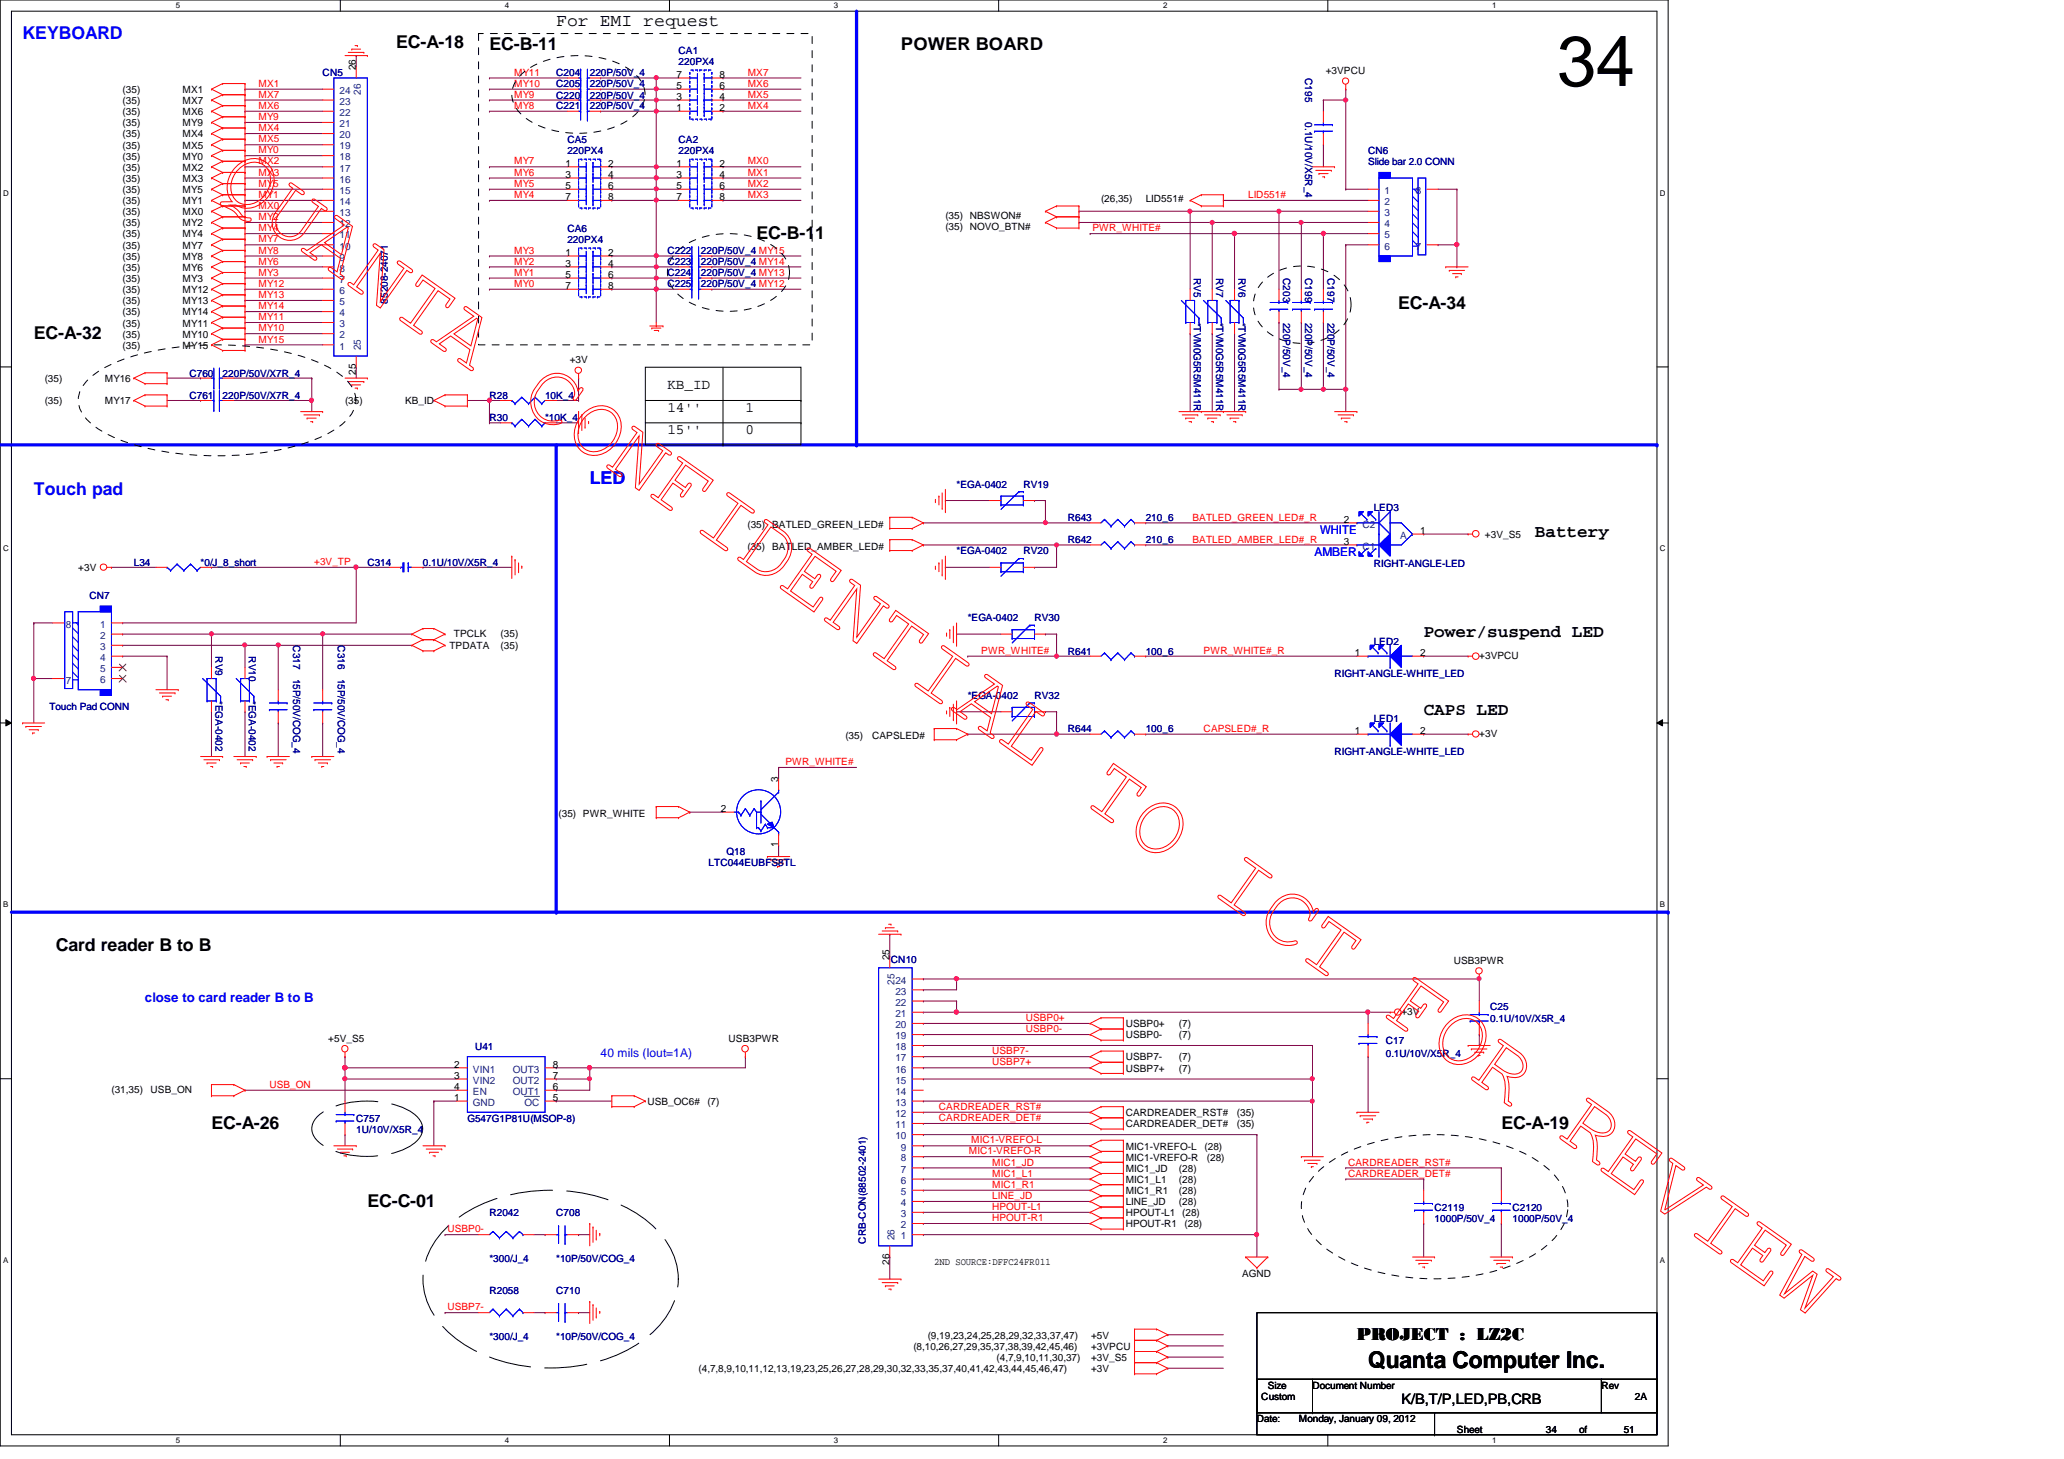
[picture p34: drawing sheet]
<svg xmlns="http://www.w3.org/2000/svg" width="297mm" height="210mm" viewBox="0 0 297 210" stroke-linecap="round" stroke-linejoin="round" font-family="sans-serif">
<defs><g id="words">
<text font-size="10.2" x="224.1" y="12.4">34</text>
<text font-size="3.3" x="196.9" y="196.8">Quanta Computer Inc.</text>
<g font-size="2.5" fill="#00f">
<text x="3.3" y="5.6">KEYBOARD</text>
<text x="4.9" y="71.2">Touch pad</text>
<text x="84.9" y="69.6">LED</text>
</g>
<g font-size="2.5">
<text x="80" y="3.7">For EMI request</text>
<text x="57" y="6.9">EC-A-18</text>
<text x="70.4" y="7.2">EC-B-11</text>
<text x="129.7" y="7.2">POWER BOARD</text>
<text x="108.9" y="34.4">EC-B-11</text>
<text x="201.2" y="44.4">EC-A-34</text>
<text x="4.9" y="48.8">EC-A-32</text>
<text x="220.9" y="77.3">Battery</text>
<text x="204.9" y="91.7">Power/suspend LED</text>
<text x="204.9" y="102.9">CAPS LED</text>
<text x="8" y="136.8">Card reader B to B</text>
<text x="30.4" y="162.4">EC-A-26</text>
<text x="216.1" y="162.4">EC-A-19</text>
<text x="52.9" y="173.6">EC-C-01</text>
<text x="195.3" y="192.7">PROJECT : LZ2C</text>
</g>
<g font-size="2.1">
<text x="96.1" y="56">KB_ID</text>
<text x="96.1" y="59.2">14''</text>
<text x="107.3" y="59.2">1</text>
<text x="96.1" y="62.4">15''</text>
<text x="107.3" y="62.4">0</text>
<text x="201.7" y="201.9">K/B,T/P,LED,PB,CRB</text>
</g>
<text font-size="1.9" fill="#00f" x="20.9" y="144.2">close to card reader B to B</text>
<g font-size="1.7" fill="#00f">
<text x="190" y="76.8">WHITE</text>
<text x="189.2" y="80">AMBER</text>
<text x="86.4" y="152">40 mils (Iout=1A)</text>
</g>
<g font-size="1.4" fill="#000080">
<text x="46.4" y="11">CN5</text>
<text x="80" y="11">C204</text>
<text x="84.9" y="11">220P/50V_4</text>
<text x="97.7" y="7.7">CA1</text>
<text x="97.7" y="9.4">220PX4</text>
<text x="187.8" y="11.2" transform="rotate(90 187.8 11.2)">C195</text>
<text x="80" y="15.7">C221</text>
<text x="80" y="14.2">C220</text>
<text x="80" y="12.6">C205</text>
<text x="84.9" y="15.7">220P/50V_4</text>
<text x="84.9" y="14.2">220P/50V_4</text>
<text x="84.9" y="12.6">220P/50V_4</text>
<text x="187.8" y="17.6" transform="rotate(90 187.8 17.6)">0.1U/10V/X5R_4</text>
<text x="81.7" y="20.6">CA5</text>
<text x="81.7" y="22.2">220PX4</text>
<text x="97.7" y="20.6">CA2</text>
<text x="97.7" y="22.2">220PX4</text>
<text x="196.9" y="22.2">CN6</text>
<text x="196.9" y="23.7">Slide bar 2.0 CONN</text>
<text x="81.7" y="33.4">CA6</text>
<text x="81.7" y="35">220PX4</text>
<text x="96.1" y="36.6">C222</text>
<text x="96.1" y="38.2">C223</text>
<text x="96.1" y="39.8">C224</text>
<text x="96.1" y="41.4">C225</text>
<text x="100.9" y="36.6">220P/50V_4 MY15</text>
<text x="100.9" y="38.2">220P/50V_4 MY14</text>
<text x="100.9" y="39.8">220P/50V_4 MY13</text>
<text x="100.9" y="41.4">220P/50V_4 MY12</text>
<text x="171.8" y="40" transform="rotate(90 171.8 40)">RV5</text>
<text x="175" y="40" transform="rotate(90 175 40)">RV7</text>
<text x="178.2" y="40" transform="rotate(90 178.2 40)">RV6</text>
<text x="184.7" y="40" transform="rotate(90 184.7 40)">C203</text>
<text x="187.8" y="40" transform="rotate(90 187.8 40)">C199</text>
<text x="191" y="40" transform="rotate(90 191 40)">C197</text>
<text x="55.8" y="43.7" transform="rotate(-90 55.8 43.7)">85208-24071</text>
<text x="171.8" y="46.4" transform="rotate(90 171.8 46.4)">*TVM0G5R5M411R</text>
<text x="175" y="46.4" transform="rotate(90 175 46.4)">*TVM0G5R5M411R</text>
<text x="178.2" y="46.4" transform="rotate(90 178.2 46.4)">*TVM0G5R5M411R</text>
<text x="184.7" y="46.4" transform="rotate(90 184.7 46.4)">220P/50V_4</text>
<text x="187.8" y="46.4" transform="rotate(90 187.8 46.4)">220P/50V_4</text>
<text x="191" y="46.4" transform="rotate(90 191 46.4)">220P/50V_4</text>
<text x="27.3" y="57.4">C761</text>
<text x="27.3" y="54.2">C760</text>
<text x="32" y="57.4">220P/50V/X7R_4</text>
<text x="32" y="54.2">220P/50V/X7R_4</text>
<text x="70.4" y="57.4">R28</text>
<text x="78.4" y="57.4">10K_4</text>
<text x="70.4" y="60.6">R30</text>
<text x="78.4" y="60.6">*10K_4</text>
<text x="137.7" y="70.2">*EGA-0402</text>
<text x="147.3" y="70.2">RV19</text>
<text x="153.7" y="75">R643</text>
<text x="164.9" y="75">210_6</text>
<text x="197.7" y="73.5">LED3</text>
<text x="19.3" y="81.4">L34</text>
<text x="28.9" y="81.4">*0/J_8_short</text>
<text x="52.9" y="81.4">C314</text>
<text x="60.9" y="81.4">0.1U/10V/X5R_4</text>
<text x="137.7" y="79.8">*EGA-0402</text>
<text x="147.3" y="79.8">RV20</text>
<text x="153.7" y="78.2">R642</text>
<text x="164.9" y="78.2">210_6</text>
<text x="197.7" y="81.5">RIGHT-ANGLE-LED</text>
<text x="12.9" y="86.2">CN7</text>
<text x="139.3" y="89.4">*EGA-0402</text>
<text x="148.9" y="89.4">RV30</text>
<text x="31" y="94.4" transform="rotate(90 31 94.4)">RV9</text>
<text x="35.8" y="94.4" transform="rotate(90 35.8 94.4)">RV10</text>
<text x="42.2" y="92.8" transform="rotate(90 42.2 92.8)">C317</text>
<text x="48.6" y="92.8" transform="rotate(90 48.6 92.8)">C316</text>
<text x="153.7" y="94.2">R641</text>
<text x="164.9" y="94.2">100_6</text>
<text x="197.7" y="92.8">LED2</text>
<text x="31" y="100.8" transform="rotate(90 31 100.8)">*EGA-0402</text>
<text x="35.8" y="100.8" transform="rotate(90 35.8 100.8)">*EGA-0402</text>
<text x="42.2" y="97.6" transform="rotate(90 42.2 97.6)">15P/50V/COG_4</text>
<text x="48.6" y="97.6" transform="rotate(90 48.6 97.6)">15P/50V/COG_4</text>
<text x="139.3" y="100.6">*EGA-0402</text>
<text x="148.9" y="100.6">RV32</text>
<text x="192.1" y="97.4">RIGHT-ANGLE-WHITE_LED</text>
<text x="7.1" y="102.2">Touch Pad CONN</text>
<text x="153.7" y="105.4">R644</text>
<text x="164.9" y="105.4">100_6</text>
<text x="197.7" y="103.9">LED1</text>
<text x="192.1" y="108.6">RIGHT-ANGLE-WHITE_LED</text>
<text x="102" y="124.6">LTC044EUBFS8TL</text>
<text x="104.6" y="123">Q18</text>
<text x="128.2" y="138.5">CN10</text>
<text x="214.5" y="145.4">C25</text>
<text x="214.5" y="147">0.1U/10V/X5R_4</text>
<text x="68.4" y="151.1">U41</text>
<text x="199.4" y="150.2">C17</text>
<text x="199.4" y="152.1">0.1U/10V/X5R_4</text>
<text x="51.3" y="161.4">C757</text>
<text x="67.3" y="161.4">G547G1P81U(MSOP-8)</text>
<text x="51.3" y="163">1U/10V/X5R_4</text>
<text x="70.4" y="175">R2042</text>
<text x="80" y="175">C708</text>
<text x="124.6" y="178.9" transform="rotate(-90 124.6 178.9)">CRB-CON(88502-2401)</text>
<text x="206.5" y="174.2">C2119</text>
<text x="206.5" y="175.8">1000P/50V_4</text>
<text x="217.7" y="174.2">C2120</text>
<text x="217.7" y="175.8">1000P/50V_4</text>
<text x="70.4" y="181.5">*300/J_4</text>
<text x="80" y="181.5">*10P/50V/COG_4</text>
<text x="70.4" y="186.2">R2058</text>
<text x="80" y="186.2">C710</text>
<text x="70.4" y="192.7">*300/J_4</text>
<text x="80" y="192.7">*10P/50V/COG_4</text>
</g>
<g font-size="1.4">
<text x="51.2" y="10.1" transform="rotate(-90 51.2 10.1)">26</text>
<text x="97.4" y="11.2">7</text>
<text x="103.5" y="11.2">8</text>
<text x="190.8" y="10.6">+3VPCU</text>
<text x="17.6" y="15">(35)</text>
<text x="17.6" y="13.4">(35)</text>
<text x="17.6" y="16.6">(35)</text>
<text x="26.3" y="15">MX7</text>
<text x="26.3" y="13.4">MX1</text>
<text x="26.3" y="16.6">MX6</text>
<text x="97.4" y="16">1</text>
<text x="97.4" y="14.4">3</text>
<text x="97.4" y="12.8">5</text>
<text x="103.5" y="16">2</text>
<text x="103.5" y="14.4">4</text>
<text x="103.5" y="12.8">6</text>
<text x="17.6" y="19.8">(35)</text>
<text x="17.6" y="21.4">(35)</text>
<text x="17.6" y="18.2">(35)</text>
<text x="17.6" y="23">(35)</text>
<text x="26.3" y="19.8">MX4</text>
<text x="26.3" y="21.4">MX5</text>
<text x="26.3" y="18.2">MY9</text>
<text x="26.3" y="23">MY0</text>
<text x="81.4" y="24">1</text>
<text x="87.5" y="24">2</text>
<text x="97.4" y="24">1</text>
<text x="103.5" y="24">2</text>
<text x="17.6" y="26.2">(35)</text>
<text x="17.6" y="29.4">(35)</text>
<text x="17.6" y="24.6">(35)</text>
<text x="17.6" y="27.8">(35)</text>
<text x="26.3" y="26.2">MX3</text>
<text x="26.3" y="29.4">MY1</text>
<text x="26.3" y="24.6">MX2</text>
<text x="26.3" y="27.8">MY5</text>
<text x="81.4" y="25.6">3</text>
<text x="81.4" y="27.2">5</text>
<text x="81.4" y="28.8">7</text>
<text x="87.5" y="25.6">4</text>
<text x="87.5" y="27.2">6</text>
<text x="87.5" y="28.8">8</text>
<text x="97.4" y="25.6">3</text>
<text x="97.4" y="27.2">5</text>
<text x="97.4" y="28.8">7</text>
<text x="103.5" y="25.6">4</text>
<text x="103.5" y="27.2">6</text>
<text x="103.5" y="28.8">8</text>
<text x="158.5" y="29">(26,35)</text>
<text x="164.9" y="29">LID551#</text>
<text x="17.6" y="31">(35)</text>
<text x="17.6" y="35.8">(35)</text>
<text x="17.6" y="34.2">(35)</text>
<text x="17.6" y="32.6">(35)</text>
<text x="26.3" y="31">MX0</text>
<text x="26.3" y="35.8">MY7</text>
<text x="26.3" y="34.2">MY4</text>
<text x="26.3" y="32.6">MY2</text>
<text x="136.1" y="31.5">(35) NBSWON#</text>
<text x="136.1" y="33.1">(35) NOVO_BTN#</text>
<text x="17.6" y="40.6">(35)</text>
<text x="17.6" y="37.4">(35)</text>
<text x="17.6" y="39">(35)</text>
<text x="26.3" y="40.6">MY3</text>
<text x="26.3" y="37.4">MY8</text>
<text x="26.3" y="39">MY6</text>
<text x="81.4" y="36.8">1</text>
<text x="81.4" y="38.4">3</text>
<text x="81.4" y="40">5</text>
<text x="81.4" y="41.6">7</text>
<text x="87.5" y="36.8">2</text>
<text x="87.5" y="38.4">4</text>
<text x="87.5" y="40">6</text>
<text x="87.5" y="41.6">8</text>
<text x="17.6" y="42.2">(35)</text>
<text x="17.6" y="45.4">(35)</text>
<text x="17.6" y="47">(35)</text>
<text x="17.6" y="43.8">(35)</text>
<text x="26.3" y="42.2">MY12</text>
<text x="26.3" y="45.4">MY14</text>
<text x="26.3" y="47">MY11</text>
<text x="26.3" y="43.8">MY13</text>
<text x="17.6" y="50.2">(35)</text>
<text x="17.6" y="48.6">(35)</text>
<text x="26.3" y="50.2">MY15</text>
<text x="26.3" y="48.6">MY10</text>
<text x="51.2" y="53.9" transform="rotate(-90 51.2 53.9)">25</text>
<text x="82" y="52.2">+3V</text>
<text x="6.4" y="55">(35)</text>
<text x="6.4" y="58.2">(35)</text>
<text x="15.1" y="55">MY16</text>
<text x="15.1" y="58.2">MY17</text>
<text x="49.7" y="58.2">(35)</text>
<text x="58.3" y="58.2">KB_ID</text>
<text x="107.6" y="75.9">(35) BATLED_GREEN_LED#</text>
<text x="193.4" y="75.2">2</text>
<text x="204.4" y="76.8">1</text>
<text x="213.7" y="77.4">+3V_S5</text>
<text x="11.3" y="82.2">+3V</text>
<text x="107.6" y="79.1">(35) BATLED_AMBER_LED#</text>
<text x="193.4" y="78.4">3</text>
<text x="64.7" y="93.4">TPDATA</text>
<text x="65.3" y="91.6">TPCLK</text>
<text x="72" y="91.6">(35)</text>
<text x="72" y="93.4">(35)</text>
<text x="195" y="94.4">1</text>
<text x="204.4" y="94.4">2</text>
<text x="212.9" y="94.8">+3VPCU</text>
<text x="121.7" y="106.3">(35)</text>
<text x="125.5" y="106.3">CAPSLED#</text>
<text x="195" y="105.6">1</text>
<text x="204.4" y="105.6">2</text>
<text x="212.9" y="106">+3V</text>
<text x="112" y="112.5" transform="rotate(-90 112 112.5)">3</text>
<text x="80.4" y="117.5">(35) PWR_WHITE</text>
<text x="103.8" y="116.8">2</text>
<text x="112" y="121.9" transform="rotate(-90 112 121.9)">1</text>
<text x="128" y="138.1" transform="rotate(-90 128 138.1)">25</text>
<text x="209.2" y="138.6">USB3PWR</text>
<text x="47.2" y="149.9">+5V_S5</text>
<text x="104.9" y="149.9">USB3PWR</text>
<text x="162" y="149.4">USBP0-</text>
<text x="162" y="147.8">USBP0+</text>
<text x="169.7" y="149.4">(7)</text>
<text x="169.7" y="147.8">(7)</text>
<text x="201.7" y="146">+3V</text>
<text x="65.4" y="153.6">2</text>
<text x="65.4" y="155.2">3</text>
<text x="79.5" y="153.6">8</text>
<text x="79.5" y="155.2">7</text>
<text x="162" y="152.6">USBP7-</text>
<text x="162" y="154.2">USBP7+</text>
<text x="169.7" y="152.6">(7)</text>
<text x="169.7" y="154.2">(7)</text>
<text x="16" y="157.2">(31,35)</text>
<text x="21.7" y="157.2">USB_ON</text>
<text x="65.4" y="158.4">1</text>
<text x="65.4" y="156.8">4</text>
<text x="79.5" y="158.4">5</text>
<text x="79.5" y="156.8">6</text>
<text x="93.2" y="159">USB_OC6#</text>
<text x="101.8" y="159">(7)</text>
<text x="162" y="160.6">CARDREADER_RST#</text>
<text x="178" y="160.6">(35)</text>
<text x="162" y="167">MIC1-VREFO-R</text>
<text x="162" y="165.4">MIC1-VREFO-L</text>
<text x="162" y="162.2">CARDREADER_DET#</text>
<text x="173.4" y="165.4">(28)</text>
<text x="173.7" y="167">(28)</text>
<text x="178" y="162.2">(35)</text>
<text x="162" y="173.4">LINE_JD</text>
<text x="162" y="171.8">MIC1_R1</text>
<text x="162" y="170.2">MIC1_L1</text>
<text x="162" y="168.6">MIC1_JD</text>
<text x="169.7" y="173.4">(28)</text>
<text x="169.7" y="168.6">(28)</text>
<text x="169.7" y="171.8">(28)</text>
<text x="169.7" y="170.2">(28)</text>
<text x="162" y="175">HPOUT-L1 (28)</text>
<text x="162" y="176.6">HPOUT-R1</text>
<text x="170.5" y="176.6">(28)</text>
<text x="128" y="181.9" transform="rotate(-90 128 181.9)">26</text>
<text x="134.4" y="182">2ND SOURCE:DFFC24FR011</text>
<text x="178.8" y="183.8">AGND</text>
<text x="100.5" y="197.4">(4,7,8,9,10,11,12,13,19,23,25,26,27,28,29,30,32,33,35,37,40,41,42,43,44,45,46,47)</text>
<text x="131.4" y="194.2">(8,10,26,27,29,35,37,38,39,42,45,46)</text>
<text x="133.5" y="192.6">(9,19,23,24,25,28,29,32,33,37,47)</text>
<text x="143.4" y="195.8">(4,7,9,10,11,30,37)</text>
<text x="157" y="194.2">+3VPCU</text>
<text x="157" y="192.6">+5V</text>
<text x="157" y="195.8">+3V_S5</text>
<text x="157" y="197.4">+3V</text>
<text x="181.5" y="201.4">Custom</text>
<text x="182.5" y="199.8">Size</text>
<text x="188.9" y="199.8">Document Number</text>
<text x="230.5" y="199.8">Rev</text>
<text x="235.3" y="201.4">2A</text>
<text x="180.9" y="204.6">Date:</text>
<text x="186.9" y="204.6">Monday, January 09, 2012</text>
<text x="209.7" y="206.2">Sheet</text>
<text x="222.5" y="206.2">34</text>
<text x="227.3" y="206.2">of</text>
<text x="233.7" y="206.2">51</text>
</g>
<g font-size="1.4" fill="#f00">
<text x="74" y="10.9">MY11</text>
<text x="107.6" y="10.9">MX7</text>
<text x="37.2" y="15.7">MX6</text>
<text x="37.2" y="17.3">MY9</text>
<text x="37.2" y="12.5">MX1</text>
<text x="37.2" y="14.1">MX7</text>
<text x="74" y="15.7">MY8</text>
<text x="74" y="12.5">MY10</text>
<text x="74" y="14.1">MY9</text>
<text x="107.6" y="15.7">MX4</text>
<text x="107.6" y="14.1">MX5</text>
<text x="107.6" y="12.5">MX6</text>
<text x="37.2" y="18.9">MX4</text>
<text x="37.2" y="20.5">MX5</text>
<text x="37.2" y="23.7">MX2</text>
<text x="37.2" y="22.1">MY0</text>
<text x="74" y="23.7">MY7</text>
<text x="107.6" y="23.7">MX0</text>
<text x="37.2" y="25.3">MX3</text>
<text x="37.2" y="26.9">MY5</text>
<text x="37.2" y="28.5">MY1</text>
<text x="74" y="28.5">MY4</text>
<text x="74" y="26.9">MY5</text>
<text x="74" y="25.3">MY6</text>
<text x="107.6" y="28.5">MX3</text>
<text x="107.6" y="25.3">MX1</text>
<text x="107.6" y="26.9">MX2</text>
<text x="179.6" y="28.5">LID551#</text>
<text x="37.2" y="30.1">MX0</text>
<text x="37.2" y="33.3">MY4</text>
<text x="37.2" y="34.9">MY7</text>
<text x="37.2" y="31.7">MY2</text>
<text x="157.2" y="33.3">PWR_WHITE#</text>
<text x="37.2" y="36.5">MY8</text>
<text x="37.2" y="38.1">MY6</text>
<text x="37.2" y="39.7">MY3</text>
<text x="37.2" y="41.3">MY12</text>
<text x="74" y="38.1">MY2</text>
<text x="74" y="36.5">MY3</text>
<text x="74" y="41.3">MY0</text>
<text x="74" y="39.7">MY1</text>
<text x="37.2" y="44.5">MY14</text>
<text x="37.2" y="47.7">MY10</text>
<text x="37.2" y="46.1">MY11</text>
<text x="37.2" y="42.9">MY13</text>
<text x="37.2" y="49.3">MY15</text>
<text x="171.6" y="74.9">BATLED_GREEN_LED#_R</text>
<text x="45.2" y="81.3">+3V_TP</text>
<text x="171.6" y="78.1">BATLED_AMBER_LED#_R</text>
<text x="141.2" y="94.1">PWR_WHITE#</text>
<text x="173.2" y="94.1">PWR_WHITE#_R</text>
<text x="173.2" y="105.3">CAPSLED#_R</text>
<text x="113" y="110.1">PWR_WHITE#</text>
<text x="147.6" y="146.9">USBP0+</text>
<text x="147.6" y="148.5">USBP0-</text>
<text x="142.8" y="151.7">USBP7-</text>
<text x="142.8" y="153.3">USBP7+</text>
<text x="38.8" y="156.5">USB_ON</text>
<text x="135.1" y="159.7">CARDREADER_RST#</text>
<text x="135.1" y="161.3">CARDREADER_DET#</text>
<text x="139.4" y="166.1">MIC1-VREFO-R</text>
<text x="139.8" y="164.5">MIC1-VREFO-L</text>
<text x="142.8" y="167.7">MIC1_JD</text>
<text x="194" y="167.7">CARDREADER_RST#</text>
<text x="142.8" y="172.5">LINE_JD</text>
<text x="142.8" y="169.3">MIC1_L1</text>
<text x="142.8" y="170.9">MIC1_R1</text>
<text x="194" y="169.3">CARDREADER_DET#</text>
<text x="64.4" y="177.3">USBP0-</text>
<text x="142.8" y="175.7">HPOUT-R1</text>
<text x="142.8" y="174.1">HPOUT-L1</text>
<text x="64.4" y="188.5">USBP7-</text>
</g>
<g font-size="1.4" fill="#004080">
<text x="48.8" y="16.7">22</text>
<text x="48.8" y="15.1">23</text>
<text x="48.8" y="13.5">24</text>
<text x="51.9" y="13.6" transform="rotate(-90 51.9 13.6)">26</text>
<text x="48.8" y="23.1">18</text>
<text x="48.8" y="21.5">19</text>
<text x="48.8" y="19.9">20</text>
<text x="48.8" y="18.3">21</text>
<text x="48.8" y="29.5">14</text>
<text x="48.8" y="27.9">15</text>
<text x="48.8" y="26.3">16</text>
<text x="48.8" y="24.7">17</text>
<text x="199.3" y="27.9">1</text>
<text x="199.3" y="29.5">2</text>
<text x="203.7" y="27.9">8</text>
<text x="48.8" y="35.9">10</text>
<text x="48.8" y="34.3">11</text>
<text x="48.8" y="32.7">12</text>
<text x="48.8" y="31.1">13</text>
<text x="199.3" y="31.1">3</text>
<text x="199.3" y="32.7">4</text>
<text x="199.3" y="34.3">5</text>
<text x="199.3" y="35.9">6</text>
<text x="203.7" y="35.9">7</text>
<text x="48.8" y="40.7">7</text>
<text x="48.8" y="39.1">8</text>
<text x="48.8" y="37.5">9</text>
<text x="48.8" y="47.1">3</text>
<text x="48.8" y="45.5">4</text>
<text x="48.8" y="43.9">5</text>
<text x="48.8" y="42.3">6</text>
<text x="48.8" y="50.3">1</text>
<text x="48.8" y="48.7">2</text>
<text x="51.9" y="50.4" transform="rotate(-90 51.9 50.4)">25</text>
<text x="196.1" y="75.9">C2</text>
<text x="201.5" y="77.5">A</text>
<text x="196.1" y="79.1">C1</text>
<text x="9.5" y="90.3">8</text>
<text x="14.4" y="90.3">1</text>
<text x="14.4" y="91.9">2</text>
<text x="14.4" y="93.5">3</text>
<text x="14.4" y="95.1">4</text>
<text x="9.5" y="98.3">7</text>
<text x="14.4" y="96.7">5</text>
<text x="14.4" y="98.3">6</text>
<text x="128.7" y="141.6" transform="rotate(-90 128.7 141.6)">25</text>
<text x="128.9" y="143.1">23</text>
<text x="128.9" y="141.5">24</text>
<text x="128.9" y="149.5">19</text>
<text x="128.9" y="147.9">20</text>
<text x="128.9" y="146.3">21</text>
<text x="128.9" y="144.7">22</text>
<text x="68.1" y="154.3">VIN1</text>
<text x="68.1" y="155.9">VIN2</text>
<text x="73.8" y="154.3">OUT3</text>
<text x="73.8" y="155.9">OUT2</text>
<text x="128.9" y="155.9">15</text>
<text x="128.9" y="154.3">16</text>
<text x="128.9" y="152.7">17</text>
<text x="128.9" y="151.1">18</text>
<text x="68.1" y="159.1">GND</text>
<text x="68.1" y="157.5">EN</text>
<text x="73.8" y="157.5">OUT1</text>
<text x="75.5" y="159.1">OC</text>
<text x="128.9" y="160.7">12</text>
<text x="128.9" y="159.1">13</text>
<text x="128.9" y="157.5">14</text>
<text x="128.9" y="163.9">10</text>
<text x="128.9" y="162.3">11</text>
<text x="129.7" y="167.1">8</text>
<text x="129.7" y="165.5">9</text>
<text x="129.7" y="173.5">4</text>
<text x="129.7" y="171.9">5</text>
<text x="129.7" y="170.3">6</text>
<text x="129.7" y="168.7">7</text>
<text x="128.7" y="178.4" transform="rotate(-90 128.7 178.4)">26</text>
<text x="129.7" y="178.3">1</text>
<text x="129.7" y="176.7">2</text>
<text x="129.7" y="175.1">3</text>
</g>
<g font-size="1.1">
<text x="25.3" y="1.1">5</text>
<text x="72.6" y="1.1">4</text>
<text x="120" y="1.1">3</text>
<text x="167.4" y="1.1">2</text>
<text x="214.8" y="1.1">1</text>
<text x=".5" y="28.2">D</text>
<text x="238.9" y="28.2">D</text>
<text x=".5" y="79.3">C</text>
<text x="238.9" y="79.3">C</text>
<text x=".5" y="130.6">B</text>
<text x="238.9" y="130.6">B</text>
<text x=".5" y="181.7">A</text>
<text x="238.9" y="181.7">A</text>
<text x="25.3" y="207.6">5</text>
<text x="72.6" y="207.6">4</text>
<text x="120" y="207.6">3</text>
<text x="167.4" y="207.6">2</text>
<text x="214.8" y="207.6">1</text>
</g>
</g></defs>
<path d="M0 0h240.1v208h-240.1zM1.6 1.6h236.9v204.8h-236.9z" fill="none" stroke="#000" stroke-width=".14"/>
<g fill="#fff">
<path d="M25.3 .2h.6v1.2h-.6z"/>
<path d="M25.3 206.6h.6v1.2h-.6z"/>
</g>
<path d="M49 0v1.6M49 206.4v1.6" fill="none" stroke="#000" stroke-width=".14"/>
<g fill="#fff">
<path d="M72.6 .2h.6v1.2h-.6z"/>
<path d="M72.6 206.6h.6v1.2h-.6z"/>
</g>
<path d="M96.3 0v1.6M96.3 206.4v1.6" fill="none" stroke="#000" stroke-width=".14"/>
<g fill="#fff">
<path d="M120 .2h.6v1.2h-.6z"/>
<path d="M120 206.6h.6v1.2h-.6z"/>
</g>
<path d="M143.7 0v1.6M143.7 206.4v1.6" fill="none" stroke="#000" stroke-width=".14"/>
<g fill="#fff">
<path d="M167.4 .2h.6v1.2h-.6z"/>
<path d="M167.4 206.6h.6v1.2h-.6z"/>
</g>
<path d="M191.1 0v1.6M191.1 206.4v1.6" fill="none" stroke="#000" stroke-width=".14"/>
<g fill="#fff">
<path d="M214.8 .2h.5v1.2h-.5z"/>
<path d="M214.8 206.6h.5v1.2h-.5z"/>
<path d="M.5 27.2h.7v1.2h-.7z"/>
<path d="M238.9 27.2h.7v1.2h-.7z"/>
<path d="M.5 78.4h.7v1.1h-.7z"/>
<path d="M238.9 78.4h.7v1.1h-.7z"/>
</g>
<path d="M0 52.8h1.6M238.5 52.8h1.6" fill="none" stroke="#000" stroke-width=".14"/>
<g fill="#fff">
<path d="M.5 129.6h.7v1.2h-.7z"/>
<path d="M238.9 129.6h.7v1.2h-.7z"/>
</g>
<path d="M0 104h1.6M.8 103.5l.8 .5-.8 .4zM238.5 104l.8-.5v.9zM238.5 104h1.6" fill="none" stroke="#000" stroke-width=".14"/>
<path d="M.8 103.5l.8 .5-.8 .4zM238.5 104l.8-.5v.9z" fill="#000"/>
<g fill="#fff">
<path d="M.5 180.8h.7v1.1h-.7z"/>
<path d="M238.9 180.8h.7v1.1h-.7z"/>
</g>
<path d="M0 155.2h1.6M238.5 155.2h1.6" fill="none" stroke="#000" stroke-width=".14"/>
<path d="M16 81.6h.1M16 81.6h6.4M17.6 94.4h.1M17.6 89.6h.1M17.6 94.4h6.4M17.6 89.6h33.7M24 94.4h.1M24 94.4v4.8M51.3 81.6h.1M51.3 81.6h4.7M60.9 81.6h.1M60.9 81.6h12.8" fill="none" stroke="#800040" stroke-width=".14"/>
<circle cx="51.2" cy="81.6" r=".31" fill="#f0f"/>
<circle cx="51.2" cy="81.6" r=".31" fill="none" stroke="#f0f" stroke-width=".14"/>
<g fill="none" stroke="#800040" stroke-width=".14">
<path d="M35.3 19.2h.1M35.3 16h.1M35.3 17.6h.1M35.3 12.8h.1M35.3 14.4h.1M35.3 19.2h11.1M35.3 16h11.1M35.3 17.6h11.1M35.3 12.8h11.1M35.3 14.4h11.1M70.4 16h.1M70.4 11.2h.1"/>
<path d="M70.4 12.8h.1M70.4 14.4h.1M70.4 16h11.3M70.4 12.8h11.3M70.4 14.4h11.3M70.4 11.2h11.3M86.4 16h.1M86.4 14.4h.1M86.4 16h8M86.4 14.4h11.3M94.4 14.4h.1M94.4 12.8h.1"/>
<path d="M94.4 12.8h3.3M104.1 16h.1M104.1 14.4h.1M104.1 11.2h.1M104.1 12.8h.1M104.1 16h11.2M104.1 12.8h11.2M104.1 14.4h11.2M104.1 11.2h11.2M35.3 25.6h.1M35.3 30.4h.1M35.3 20.8h.1"/>
<path d="M35.3 33.6h.1M35.3 27.2h.1M35.3 28.8h.1M35.3 36.8h.1M35.3 24h.1M35.3 38.4h.1M35.3 35.2h.1M35.3 22.4h.1M35.3 32h.1M35.3 25.6h11.1M35.3 30.4h11.1M35.3 20.8h11.1"/>
<path d="M35.3 33.6h11.1M35.3 27.2h11.1M35.3 28.8h11.1M35.3 36.8h11.1M35.3 24h11.1M35.3 38.4h11.1M35.3 35.2h11.1M35.3 22.4h11.1M35.3 32h11.1M70.4 38.4h.1M70.4 36.8h.1M70.4 28.8h.1"/>
<path d="M70.4 27.2h.1M70.4 24h.1M70.4 25.6h.1M70.4 25.6h11.3M70.4 27.2h11.3M70.4 28.8h11.3M70.4 36.8h11.3M70.4 24h11.3M70.4 38.4h11.3M88 24h.1M88 28.8h.1M88 38.4h.1"/>
<path d="M88 25.6h.1M88 25.6h6.4M88 28.8h6.4M88 24h6.4M88 38.4h9.7M94.4 27.2h.1M94.4 38.4h.1M94.4 27.2h3.3M102.4 36.8h.1M102.4 38.4h.1M102.4 36.8h12.9M102.4 38.4h12.9"/>
<path d="M104.1 28.8h.1M104.1 25.6h.1M104.1 27.2h.1M104.1 24h.1M104.1 25.6h11.2M104.1 27.2h11.2M104.1 28.8h11.2M104.1 24h11.2M35.3 44.8h.1M35.3 48h.1M35.3 46.4h.1M35.3 43.2h.1"/>
<path d="M35.3 40h.1M35.3 41.6h.1M35.3 49.6h.1M35.3 44.8h11.1M35.3 48h11.1M35.3 46.4h11.1M35.3 43.2h11.1M35.3 40h11.1M35.3 41.6h11.1M35.3 49.6h11.1M70.4 41.6h.1M70.4 40h.1"/>
<path d="M70.4 40h11.3M70.4 41.6h11.3M94.4 41.6h.1M94.4 41.6h3.3M94.4 41.6v4.8M102.4 41.6h.1M102.4 40h.1M102.4 40h12.9M102.4 41.6h12.9M30.4 81.6h.1M30.4 81.6h20.9M46.4 91.2h.1"/>
<path d="M46.4 91.2h12.9M51.3 81.6h.1M51.3 81.6v8"/>
</g>
<circle cx="94.4" cy="41.6" r=".31" fill="#f0f"/>
<circle cx="94.4" cy="41.6" r=".31" fill="none" stroke="#f0f" stroke-width=".14"/>
<path d="M86.4 12.8h.1M86.4 12.8h8M94.4 16h.1M94.4 16v8M94.4 40h.1M94.4 40h3.3" fill="none" stroke="#800040" stroke-width=".14"/>
<circle cx="94.4" cy="16" r=".3" fill="#f0f"/>
<circle cx="94.4" cy="16" r=".3" fill="none" stroke="#f0f" stroke-width=".14"/>
<path d="M94.4 11.2h.1M94.4 11.2v1.6" fill="none" stroke="#800040" stroke-width=".14"/>
<circle cx="94.4" cy="11.2" r=".3" fill="#f0f"/>
<circle cx="94.4" cy="11.2" r=".3" fill="none" stroke="#f0f" stroke-width=".14"/>
<path d="M94.4 28.8h.1M94.4 28.8v8" fill="none" stroke="#800040" stroke-width=".14"/>
<circle cx="94.4" cy="28.8" r=".3" fill="#f0f"/>
<circle cx="94.4" cy="28.8" r=".3" fill="none" stroke="#f0f" stroke-width=".14"/>
<path d="M94.4 12.8h.1M94.4 12.8v1.6" fill="none" stroke="#800040" stroke-width=".14"/>
<circle cx="94.4" cy="12.8" r=".3" fill="#f0f"/>
<circle cx="94.4" cy="12.8" r=".3" fill="none" stroke="#f0f" stroke-width=".14"/>
<path d="M94.4 36.8h.1M94.4 25.6h.1M94.4 24h.1M94.4 36.8h3.3M94.4 25.6h3.3M94.4 24v1.6" fill="none" stroke="#800040" stroke-width=".14"/>
<circle cx="94.4" cy="24" r=".3" fill="#f0f"/>
<circle cx="94.4" cy="24" r=".3" fill="none" stroke="#f0f" stroke-width=".14"/>
<path d="M94.4 24h.1M94.4 36.8h.1M94.4 24h3.3M94.4 36.8v1.6" fill="none" stroke="#800040" stroke-width=".14"/>
<circle cx="94.4" cy="36.8" r=".3" fill="#f0f"/>
<circle cx="94.4" cy="36.8" r=".3" fill="none" stroke="#f0f" stroke-width=".14"/>
<path d="M94.4 16h.1M94.4 14.4h.1M94.4 16h3.3M94.4 14.4v1.6" fill="none" stroke="#800040" stroke-width=".14"/>
<circle cx="94.4" cy="14.4" r=".3" fill="#f0f"/>
<circle cx="94.4" cy="14.4" r=".3" fill="none" stroke="#f0f" stroke-width=".14"/>
<path d="M88 27.2h.1M88 36.8h.1M88 27.2h6.4M88 36.8h6.4M94.4 28.8h.1M94.4 38.4h.1M94.4 28.8h3.3M94.4 38.4v1.6" fill="none" stroke="#800040" stroke-width=".14"/>
<circle cx="94.4" cy="38.4" r=".3" fill="#f0f"/>
<circle cx="94.4" cy="38.4" r=".3" fill="none" stroke="#f0f" stroke-width=".14"/>
<path d="M86.4 11.2h.1M86.4 11.2h11.3M94.4 11.2h.1M94.4 27.2h.1M94.4 27.2v1.6M88 40h.1M88 40h6.4" fill="none" stroke="#800040" stroke-width=".14"/>
<circle cx="94.4" cy="27.2" r=".3" fill="#f0f"/>
<circle cx="94.4" cy="27.2" r=".3" fill="none" stroke="#f0f" stroke-width=".14"/>
<path d="M94.4 25.6h.1M94.4 25.6v1.6" fill="none" stroke="#800040" stroke-width=".14"/>
<circle cx="94.4" cy="25.6" r=".31" fill="#f0f"/>
<circle cx="94.4" cy="25.6" r=".31" fill="none" stroke="#f0f" stroke-width=".14"/>
<path d="M94.4 40h.1M94.4 40v1.6" fill="none" stroke="#800040" stroke-width=".14"/>
<circle cx="94.4" cy="40" r=".3" fill="#f0f"/>
<circle cx="94.4" cy="40" r=".3" fill="none" stroke="#f0f" stroke-width=".14"/>
<path d="M88 41.6h.1M88 41.6h6.4M40 92.8h.1M40 92.8h19.3" fill="none" stroke="#800040" stroke-width=".14"/>
<circle cx="40" cy="92.8" r=".3" fill="#f0f"/>
<circle cx="40" cy="92.8" r=".3" fill="none" stroke="#f0f" stroke-width=".14"/>
<path d="M30.4 91.2h.1M30.4 91.2v4.8M46.4 91.2h.1M46.4 91.2v8M46.4 104h.1M46.4 104v4.8" fill="none" stroke="#800040" stroke-width=".14"/>
<circle cx="46.4" cy="91.2" r=".3" fill="#f0f"/>
<circle cx="46.4" cy="91.2" r=".3" fill="none" stroke="#f0f" stroke-width=".14"/>
<g fill="none" stroke="#800040" stroke-width=".14">
<path d="M17.6 91.2h.1M17.6 91.2h28.8M30.4 91.2h.1M35.3 92.8h.1M35.3 92.8v3.2M40 92.8h.1M40 92.8v6.4M30.4 102.4h.1M30.4 102.4v6.4M35.3 102.4h.1M35.3 102.4v6.4M40 104h.1"/>
<path d="M40 104v4.8"/>
</g>
<circle cx="30.4" cy="91.2" r=".3" fill="#f0f"/>
<circle cx="30.4" cy="91.2" r=".3" fill="none" stroke="#f0f" stroke-width=".14"/>
<path d="M35.3 92.8h.1M35.3 92.8h4.7" fill="none" stroke="#800040" stroke-width=".14"/>
<circle cx="35.2" cy="92.8" r=".29" fill="#f0f"/>
<circle cx="35.2" cy="92.8" r=".29" fill="none" stroke="#f0f" stroke-width=".14"/>
<path d="M132.9 78.4h.1M132.9 78.4h24M152.1 78.4h.1M152.1 78.4v3.2h-3.2M17.6 92.8h.1M17.6 92.8h17.7M148.9 81.6h.1" fill="none" stroke="#800040" stroke-width=".14"/>
<circle cx="152.1" cy="78.4" r=".29" fill="#f0f"/>
<circle cx="152.1" cy="78.4" r=".29" fill="none" stroke="#f0f" stroke-width=".14"/>
<path d="M150.4 75.2h.1M150.4 75.2h6.5M164.9 78.4h.1M164.9 78.4h28.8" fill="none" stroke="#800040" stroke-width=".14"/>
<circle cx="150.5" cy="75.2" r=".3" fill="#f0f"/>
<circle cx="150.5" cy="75.2" r=".3" fill="none" stroke="#f0f" stroke-width=".14"/>
<g fill="none" stroke="#800040" stroke-width=".14">
<path d="M132.9 75.2h.1M136.1 72h.1M136.1 72h6.3M148.9 72h.1M148.9 72h1.5M150.4 72h.1M150.4 72v3.2h-17.5M164.9 75.2h.1M164.9 75.2h28.8M204.9 76.8h.1M204.9 76.8h6.4M136.1 81.6h.1"/>
<path d="M136.1 81.6h6.3M137.7 91.2h.1M137.7 91.2h6.4M139.3 94.4h.1M150.4 91.2h.1M150.4 91.2h1.7M152.1 91.2h.1M152.1 91.2v3.2h-12.8M99.3 116.8h.1M99.3 116.8h4.8M112.1 110.4h.1M112.1 110.4h11.2"/>
<path d="M137.7 102.4h.1M137.7 102.4h6.4M139.3 105.6h.1M139.3 105.6h17.6M150.4 102.4h.1M150.4 102.4h1.7M152.1 102.4h.1M152.1 105.6h.1M152.1 102.4v3.2M204.9 105.6h.1M204.9 105.6h6.4M112.1 121.6h.1"/>
<path d="M112.1 121.6v1.6"/>
</g>
<circle cx="152" cy="105.6" r=".31" fill="#f0f"/>
<circle cx="152" cy="105.6" r=".31" fill="none" stroke="#f0f" stroke-width=".14"/>
<path d="M152.1 94.4h.1M152.1 94.4h4.8M204.9 94.4h.1M204.9 94.4h6.4M164.9 105.6h.1M164.9 105.6h30.4" fill="none" stroke="#800040" stroke-width=".14"/>
<circle cx="152.1" cy="94.4" r=".29" fill="#f0f"/>
<circle cx="152.1" cy="94.4" r=".29" fill="none" stroke="#f0f" stroke-width=".14"/>
<path d="M171.3 30.4h.1M171.3 30.4h12.8M184.1 30.4h.1M184.1 30.4v11.2M190.5 33.6h.1M190.5 33.6v8M193.7 27.2h.1M193.7 35.2h.1M193.7 27.2h3.2M193.7 35.2v20.8M164.9 94.4h.1M164.9 94.4h30.4" fill="none" stroke="#800040" stroke-width=".14"/>
<circle cx="190.4" cy="33.6" r=".31" fill="#f0f"/>
<circle cx="190.4" cy="33.6" r=".31" fill="none" stroke="#f0f" stroke-width=".14"/>
<path d="M193.7 14.4h.1M193.7 14.4v12.8M177.7 33.6h.1M177.7 33.6h12.8" fill="none" stroke="#800040" stroke-width=".14"/>
<circle cx="193.7" cy="14.4" r=".31" fill="#f0f"/>
<circle cx="193.7" cy="14.4" r=".31" fill="none" stroke="#f0f" stroke-width=".14"/>
<path d="M190.5 20.8h.1M190.5 20.8v3.2M190.5 56h.1M190.5 56h3.2" fill="none" stroke="#800040" stroke-width=".14"/>
<circle cx="190.5" cy="56" r=".3" fill="#f0f"/>
<circle cx="190.5" cy="56" r=".3" fill="none" stroke="#f0f" stroke-width=".14"/>
<path d="M171.3 30.4h.1M171.3 30.4v11.2M190.5 46.4h.1M190.5 46.4v9.6" fill="none" stroke="#800040" stroke-width=".14"/>
<circle cx="171.2" cy="30.4" r=".29" fill="#f0f"/>
<circle cx="171.2" cy="30.4" r=".29" fill="none" stroke="#f0f" stroke-width=".14"/>
<path d="M174.5 32h.1M174.5 32v9.6M184.1 56h.1M187.3 46.4h.1M187.3 46.4v9.6h-3.2" fill="none" stroke="#800040" stroke-width=".14"/>
<circle cx="174.5" cy="32" r=".3" fill="#f0f"/>
<circle cx="174.5" cy="32" r=".3" fill="none" stroke="#f0f" stroke-width=".14"/>
<g fill="none" stroke="#800040" stroke-width=".14">
<path d="M190.5 14.4h.1M190.5 14.4v1.6M193.7 12.8h.1M193.7 12.8v1.6h-3.2M155.3 32h.1M155.3 30.4h.1M155.3 32h19.2M155.3 30.4h16M190.5 33.6h.1M190.5 33.6h6.4M171.3 48h.1M171.3 48v11.2"/>
<path d="M174.5 48h.1M174.5 48v11.2M184.1 46.4h.1M184.1 46.4v9.6M193.7 56h.1M193.7 56v3.2"/>
</g>
<circle cx="193.7" cy="56" r=".31" fill="#f0f"/>
<circle cx="193.7" cy="56" r=".31" fill="none" stroke="#f0f" stroke-width=".14"/>
<path d="M184.1 30.4h.1M184.1 30.4h12.8M193.7 35.2h.1M193.7 35.2h3.2" fill="none" stroke="#800040" stroke-width=".14"/>
<circle cx="184.1" cy="30.4" r=".3" fill="#f0f"/>
<circle cx="184.1" cy="30.4" r=".3" fill="none" stroke="#f0f" stroke-width=".14"/>
<path d="M187.3 32h.1M187.3 32h9.6" fill="none" stroke="#800040" stroke-width=".14"/>
<circle cx="187.2" cy="32" r=".3" fill="#f0f"/>
<circle cx="187.2" cy="32" r=".3" fill="none" stroke="#f0f" stroke-width=".14"/>
<path d="M187.3 56h.1M187.3 56h3.2" fill="none" stroke="#800040" stroke-width=".14"/>
<circle cx="187.2" cy="56" r=".3" fill="#f0f"/>
<circle cx="187.2" cy="56" r=".3" fill="none" stroke="#f0f" stroke-width=".14"/>
<g fill="none" stroke="#800040" stroke-width=".14">
<path d="M174.5 32h.1M174.5 32h12.8M187.3 32h.1M187.3 32v9.6M112.1 110.4h.1M112.1 110.4v1.6M132.9 147.2h.1M132.9 152h.1M132.9 153.6h.1M132.9 147.2h24M132.9 152h24M132.9 153.6h24"/>
<path d="M137.7 144h.1M137.7 144v1.6M132.9 172.8h.1M132.9 176h.1M132.9 174.4h.1M132.9 163.2h.1M132.9 172.8h24M132.9 176h24M132.9 174.4h24M132.9 163.2h48M180.9 177.6h.1M180.9 177.6v3.2"/>
</g>
<circle cx="180.8" cy="177.6" r=".31" fill="#f0f"/>
<circle cx="180.8" cy="177.6" r=".31" fill="none" stroke="#f0f" stroke-width=".14"/>
<g fill="none" stroke="#800040" stroke-width=".14">
<path d="M132.9 150.4h.1M132.9 142.4h.1M132.9 150.4h56M137.7 140.8h.1M137.7 140.8v1.6h-4.8M132.9 177.6h.1M132.9 168h.1M132.9 164.8h.1M132.9 166.4h.1M132.9 169.6h.1M132.9 171.2h.1M132.9 168h24"/>
<path d="M132.9 164.8h24M132.9 166.4h24M132.9 169.6h24M132.9 171.2h24M180.9 163.2h.1M180.9 163.2v14.4h-48"/>
</g>
<circle cx="137.7" cy="140.8" r=".31" fill="#f0f"/>
<circle cx="137.7" cy="140.8" r=".31" fill="none" stroke="#f0f" stroke-width=".14"/>
<path d="M132.9 144h.1M132.9 145.6h.1M132.9 144h4.8M132.9 145.6h4.8M196.9 145.6h.1M196.9 145.6h3.2" fill="none" stroke="#800040" stroke-width=".14"/>
<circle cx="196.8" cy="145.6" r=".31" fill="#f0f"/>
<circle cx="196.8" cy="145.6" r=".31" fill="none" stroke="#f0f" stroke-width=".14"/>
<path d="M137.7 140.8h.1M137.7 140.8h75.2M196.9 145.6h.1M196.9 152h.1M196.9 145.6v1.6M196.9 152v8M212.9 148.8h.1M212.9 140.8h.1M212.9 140.8v3.2M212.9 148.8v1.6" fill="none" stroke="#800040" stroke-width=".14"/>
<circle cx="212.8" cy="140.8" r=".3" fill="#f0f"/>
<circle cx="212.8" cy="140.8" r=".3" fill="none" stroke="#f0f" stroke-width=".14"/>
<path d="M137.7 145.6h.1M137.7 145.6h59.2M188.9 158.4h.1M188.9 158.4v8" fill="none" stroke="#800040" stroke-width=".14"/>
<circle cx="137.6" cy="145.6" r=".32" fill="#f0f"/>
<circle cx="137.6" cy="145.6" r=".32" fill="none" stroke="#f0f" stroke-width=".14"/>
<path d="M132.9 140.8h.1M132.9 158.4h.1M132.9 140.8h4.8M132.9 158.4h56" fill="none" stroke="#800040" stroke-width=".14"/>
<circle cx="188.8" cy="158.4" r=".3" fill="#f0f"/>
<circle cx="188.8" cy="158.4" r=".3" fill="none" stroke="#f0f" stroke-width=".14"/>
<path d="M132.9 148.8h.1M132.9 155.2h.1M132.9 148.8h24M132.9 155.2h56M188.9 155.2h.1M188.9 155.2v3.2M132.9 160h.1M132.9 161.6h.1M132.9 160h24M132.9 161.6h24" fill="none" stroke="#800040" stroke-width=".14"/>
<circle cx="188.8" cy="155.2" r=".3" fill="#f0f"/>
<circle cx="188.8" cy="155.2" r=".3" fill="none" stroke="#f0f" stroke-width=".14"/>
<path d="M35.3 156.8h.1M35.3 156.8h30.4M84.9 153.6h.1M84.9 153.6v1.6M188.9 150.4h.1M188.9 150.4v4.8" fill="none" stroke="#800040" stroke-width=".14"/>
<circle cx="84.8" cy="153.6" r=".31" fill="#f0f"/>
<circle cx="84.8" cy="153.6" r=".31" fill="none" stroke="#f0f" stroke-width=".14"/>
<path d="M49.7 153.6h.1M49.7 153.6v1.6" fill="none" stroke="#800040" stroke-width=".14"/>
<circle cx="49.6" cy="153.6" r=".32" fill="#f0f"/>
<circle cx="49.6" cy="153.6" r=".32" fill="none" stroke="#f0f" stroke-width=".14"/>
<path d="M84.9 153.6h.1M84.9 153.6h22.4" fill="none" stroke="#800040" stroke-width=".14"/>
<circle cx="84.8" cy="153.6" r=".31" fill="#f0f"/>
<circle cx="84.8" cy="153.6" r=".31" fill="none" stroke="#f0f" stroke-width=".14"/>
<path d="M80 158.4h.1M80 158.4h8M84.9 155.2h.1M84.9 155.2v1.6" fill="none" stroke="#800040" stroke-width=".14"/>
<circle cx="84.8" cy="155.2" r=".3" fill="#f0f"/>
<circle cx="84.8" cy="155.2" r=".3" fill="none" stroke="#f0f" stroke-width=".14"/>
<path d="M49.7 152h.1M49.7 152v1.6" fill="none" stroke="#800040" stroke-width=".14"/>
<circle cx="49.6" cy="153.6" r=".32" fill="#f0f"/>
<circle cx="49.6" cy="153.6" r=".32" fill="none" stroke="#f0f" stroke-width=".14"/>
<path d="M49.7 155.2h.1M49.7 153.6h.1M49.7 155.2v3.2M49.7 153.6h16" fill="none" stroke="#800040" stroke-width=".14"/>
<circle cx="49.6" cy="153.6" r=".32" fill="#f0f"/>
<circle cx="49.6" cy="153.6" r=".32" fill="none" stroke="#f0f" stroke-width=".14"/>
<path d="M49.7 155.2h.1M49.7 155.2h16M62.4 158.4h.1M62.4 158.4h3.3M80 155.2h.1M80 156.8h.1M80 155.2h4.9M80 156.8h4.9" fill="none" stroke="#800040" stroke-width=".14"/>
<circle cx="49.6" cy="155.2" r=".31" fill="#f0f"/>
<circle cx="49.6" cy="155.2" r=".31" fill="none" stroke="#f0f" stroke-width=".14"/>
<g fill="none" stroke="#800040" stroke-width=".14">
<path d="M4.9 89.6h.1M4.9 97.6h.1M4.9 89.6v14.4M4.9 97.6h2.7M4.9 89.6h2.7M62.4 158.4h.1M62.4 158.4v6.4M80 153.6h.1M80 153.6h4.9M107.3 152h.1M107.3 152v1.6M49.7 163.2h.1"/>
<path d="M49.7 163.2v1.6M168.1 193.6h.1M168.1 192h.1M168.1 195.2h.1M168.1 196.9h.1M168.1 193.6h8M168.1 192h8M168.1 195.2h8M168.1 196.9h8"/>
</g>
<circle cx="4.8" cy="97.6" r=".31" fill="#f0f"/>
<circle cx="4.8" cy="97.6" r=".31" fill="none" stroke="#f0f" stroke-width=".14"/>
<path d="M177.7 33.6h.1M177.7 33.6v8" fill="none" stroke="#800040" stroke-width=".14"/>
<circle cx="177.6" cy="33.6" r=".32" fill="#f0f"/>
<circle cx="177.6" cy="33.6" r=".32" fill="none" stroke="#f0f" stroke-width=".14"/>
<path d="M156.9 33.6h.1M156.9 33.6h20.8M207 27.2h2.7M209.7 27.2h.1M209.7 35.2h.1M209.7 27.2v8M177.7 48h.1M177.7 48v11.2" fill="none" stroke="#800040" stroke-width=".14"/>
<circle cx="209.7" cy="35.2" r=".31" fill="#f0f"/>
<circle cx="209.7" cy="35.2" r=".31" fill="none" stroke="#f0f" stroke-width=".14"/>
<g fill="none" stroke="#800040" stroke-width=".14">
<path d="M51.3 8h.1M51.3 8v1.6M207 35.2h.1M207 35.2h2.7v3.2M209.7 38.4h.1M24 54.4h4.9M28.9 54.4h.1M33.7 54.4h11.2M33.7 57.6h11.2M44.9 54.4h.1M44.9 57.6h.1M44.9 54.4v4.8"/>
<path d="M51.3 52.8h.1M51.3 52.8v1.6M128.1 134.4h.1M128.1 134.4v3.2M128.1 180.8h.1M128.1 180.8v3.2"/>
</g>
<circle cx="44.8" cy="57.6" r=".31" fill="#f0f"/>
<circle cx="44.8" cy="57.6" r=".31" fill="none" stroke="#f0f" stroke-width=".14"/>
<path d="M24 57.6h4.9M28.9 57.6h.1M70.4 57.6h.1M70.4 57.6v3.2M70.4 60.8h.1M70.4 60.8h1.6" fill="none" stroke="#800040" stroke-width=".14"/>
<circle cx="70.4" cy="57.6" r=".31" fill="#f0f"/>
<circle cx="70.4" cy="57.6" r=".31" fill="none" stroke="#f0f" stroke-width=".14"/>
<g fill="none" stroke="#800040" stroke-width=".14">
<path d="M176.1 28.8h.1M176.1 28.8h20.8M67.3 57.6h4.7M70.4 57.6h.1M80 57.6h3.3M83.3 54.4h.1M83.3 57.6h.1M83.3 54.4v3.2M80 60.8h3.3M83.3 60.8h.1M64 177.6h.1M64 177.6h4.9"/>
<path d="M76.9 177.6h1.5M78.4 177.6h.1M83.3 177.6h.1M83.3 177.6h1.6M193.7 169.6h.1M193.7 168h.1M193.7 169.6h11.2M193.7 168h22.4M204.9 169.6h.1M204.9 176h.1M204.9 169.6v1.6M204.9 176v4.8"/>
<path d="M216.1 168h.1M216.1 176h.1M216.1 168v3.2M216.1 176v4.8M64 188.8h.1M64 188.8h4.9M76.9 188.8h1.5M78.4 188.8h.1M83.3 188.8h.1M83.3 188.8h1.6"/>
</g>
<g fill="none" stroke="#f00" stroke-width=".14">
<path d="M30.4 14.4h.1M30.4 19.2h.1M30.4 12.8h.1M30.4 16h.1M30.4 17.6h.1M30.4 14.4l1.6 .8M30.4 19.2l1.6 .8M30.4 12.8l1.6 .8M30.4 16l1.6 .8M30.4 17.6l1.6 .8M32 13.6h.1M32 15.2h.1"/>
<path d="M32 18.4h.1M32 12h.1M32 16.8h.1M32 13.6h3.3M32 13.6l-1.6 .8M32 15.2h3.3M32 18.4h3.3M32 18.4l-1.6 .8M32 12h3.3M32 12l-1.6 .8M32 15.2l-1.6 .8M32 16.8h3.3"/>
<path d="M32 16.8l-1.6 .8M35.3 15.2h.1M35.3 13.6h.1M35.3 18.4h.1M35.3 12h.1M35.3 16.8h.1M35.3 12v38.4M49.7 8h3.2M50.1 7.5h2.3M50.6 7.1h.1M50.6 7.1h1.3M51.1 6.6h.3"/>
<path d="M51.4 6.6h.1M52.4 7.5h.1M52.9 8h.1M193.7 12.8h.1M193.7 12.1v.7M30.4 25.6h.1M30.4 30.4h.1M30.4 36.8h.1M30.4 28.8h.1M30.4 35.2h.1M30.4 24h.1M30.4 33.6h.1"/>
<path d="M30.4 32h.1M30.4 27.2h.1M30.4 38.4h.1M30.4 20.8h.1M30.4 22.4h.1M30.4 25.6l1.6 .8M30.4 30.4l1.6 .8M30.4 36.8l1.6 .8M30.4 28.8l1.6 .8M30.4 35.2l1.6 .8M30.4 24l1.6 .8M30.4 33.6l1.6 .8"/>
<path d="M30.4 32l1.6 .8M30.4 27.2l1.6 .8M30.4 38.4l1.6 .8M30.4 20.8l1.6 .8M30.4 22.4l1.6 .8M32 24.8h.1M32 26.4h.1M32 29.6h.1M32 31.2h.1M32 39.2h.1M32 36h.1M32 37.6h.1"/>
<path d="M32 28h.1M32 34.4h.1M32 23.2h.1M32 32.8h.1M32 20h.1M32 21.6h.1M32 24.8h3.3M32 24.8l-1.6 .8M32 26.4h3.3M32 29.6h3.3M32 29.6l-1.6 .8M32 31.2h3.3"/>
<path d="M32 39.2h3.3M32 39.2l-1.6 .8M32 36h3.3M32 36l-1.6 .8M32 37.6h3.3M32 28h3.3M32 28l-1.6 .8M32 34.4h3.3M32 34.4l-1.6 .8M32 23.2h3.3M32 23.2l-1.6 .8M32 32.8h3.3"/>
<path d="M32 32.8l-1.6 .8M32 31.2l-1.6 .8M32 20h3.3M32 26.4l-1.6 .8M32 37.6l-1.6 .8M32 20l-1.6 .8M32 21.6h3.3M32 21.6l-1.6 .8M35.3 26.4h.1M35.3 24.8h.1M35.3 31.2h.1M35.3 29.6h.1"/>
<path d="M35.3 39.2h.1M35.3 37.6h.1M35.3 36h.1M35.3 28h.1M35.3 34.4h.1M35.3 23.2h.1M35.3 32.8h.1M35.3 20h.1M35.3 21.6h.1M150.4 30.4h.1M150.4 32h.1M150.4 30.4l1.7 .8"/>
<path d="M150.4 32l1.7 .8M152.1 31.2h.1M152.1 29.6h.1M152.1 32.8h.1M152.1 29.6h3.2M152.1 31.2h3.2M152.1 32.8h3.2M152.1 29.6l-1.7 .8M152.1 31.2l-1.7 .8M155.3 29.6h.1M155.3 31.2h.1M155.3 32.8h.1"/>
<path d="M155.3 29.6v3.2M171.3 28.8h.1M171.3 28.8l1.6 .8M172.9 29.6h.1M172.9 28h.1M172.9 29.6h3.2M172.9 28h3.2M172.9 28l-1.6 .8M176.1 28h.1M176.1 29.6h.1M176.1 28v1.6M188.9 24h3.2"/>
<path d="M189.4 24.5h2.2M189.8 25h.1M189.8 25h1.3M190.3 25.4h.3M190.6 25.4h.1M191.6 24.5h.1M192.1 24h.1M208.1 38.4h.1M208.1 38.4h3.2M208.6 38.9h.1M208.6 38.9h2.2M209 39.4h1.3"/>
<path d="M209.5 39.8h.1M209.5 39.8h.3M210.3 39.4h.1M19.3 54.4h.1M19.3 57.6h.1M19.3 54.4l1.6 .8M19.3 57.6l1.6 .8M20.9 53.6h.1M20.9 55.2h.1M20.9 56.8h.1M20.9 58.4h.1M20.9 53.6h3.1"/>
<path d="M20.9 53.6l-1.6 .8M20.9 55.2h3.1M20.9 56.8h3.1M20.9 56.8l-1.6 .8M20.9 58.4h3.1M24 55.2h.1M24 53.6h.1M24 58.4h.1M24 56.8h.1M24 53.6v1.6M24 56.8v1.6M30.4 41.6h.1"/>
<path d="M30.4 40h.1M30.4 44.8h.1M30.4 46.4h.1M30.4 49.6h.1M30.4 48h.1M30.4 43.2h.1M30.4 41.6l1.6 .8M30.4 40l1.6 .8M30.4 44.8l1.6 .8M30.4 46.4l1.6 .8M30.4 49.6l1.6 .8M30.4 48l1.6 .8"/>
<path d="M30.4 43.2l1.6 .8M32 40.8h.1M32 42.4h.1M32 44h.1M32 45.6h.1M32 47.2h.1M32 48.8h.1M32 50.4h.1M32 40.8h3.3M32 40.8l-1.6 .8M32 42.4h3.3M32 44h3.3"/>
<path d="M32 44l-1.6 .8M32 45.6h3.3M32 45.6l-1.6 .8M32 47.2h3.3M32 48.8h3.3M32 48.8l-1.6 .8M32 50.4h3.3M32 47.2l-1.6 .8M32 42.4l-1.6 .8M35.3 42.4h.1M35.3 40.8h.1M35.3 45.6h.1"/>
<path d="M35.3 44h.1M35.3 47.2h.1M35.3 50.4h.1M35.3 48.8h.1M43.3 59.2h3.1M43.7 59.7h2.3M46 59.7h.1M46.4 59.2h.1M49.7 54.4h3.2M50.1 54.9h2.3M50.6 55.4h.1M50.6 55.4h1.3"/>
<path d="M51.1 55.8h.3M51.4 55.8h.1M52.4 54.9h.1M52.9 54.4h.1M62.4 57.6h.1M62.4 57.6l1.6 .8M64 56.8h.1M64 58.4h.1M64 56.8h3.3M64 58.4h3.3M64 56.8l-1.6 .8M67.3 58.4h.1"/>
<path d="M67.3 56.8h.1M67.3 56.8v1.6M83.3 54.4h.1M83.3 59.2h.1M83.3 53.8v.6M83.3 59.2v3.2M83.7 59.7h.1M83.7 59.7v2.2M93.5 46.9h1.9M93.8 47.2h.1M93.8 47.2h1.3M94.1 47.5h.7"/>
<path d="M94.4 46.9h.1M94.4 46.4v.5M94.8 47.5h.1M95.4 46.9h.1M169.7 59.2h9.6M170.1 59.7h2.3M172.4 59.7h.1M172.9 59.2h.1M173.4 59.7h2.2M175.6 59.7h.1M176.1 59.2h.1M176.6 59.7h2.2"/>
<path d="M178.8 59.7h.1M179.3 59.2h.1M192.1 59.2h3.2M192.6 59.7h2.2M194.8 59.7h.1M195.3 59.2h.1M44.2 60.2h.1M44.2 60.2h1.3M44.7 60.7h.3M45 60.7h.1M84.2 61.5h.1M84.2 60.2v1.3"/>
<path d="M84.7 60.7h.1M84.7 60.7v.3M128.1 76h.1M128.1 74.4h.1M128.1 79.2h.1M128.1 77.6h.1M128.1 76h3.2M128.1 74.4v1.6M128.1 77.6v1.6M128.1 74.4h3.2M128.1 79.2h3.2M128.1 77.6h3.2"/>
<path d="M131.3 76h.1M131.3 74.4h.1M131.3 79.2h.1M131.3 77.6h.1M131.3 74.4l1.6 .8M131.3 77.6l1.6 .8M132.9 75.2h.1M132.9 78.4h.1M132.9 75.2l-1.6 .8M132.9 78.4l-1.6 .8M134.6 72.2h.1M134.6 71.8v.4"/>
<path d="M135.1 71.4h.1M135.1 71.4v1.2M135.6 73.2h.1M135.6 70.9v2.3M136.1 73.6h.1M136.1 70.4v3.2M170.6 60.2h.1M170.6 60.2h1.3M171.1 60.7h.3M171.4 60.7h.1M173.8 60.2h.1M173.8 60.2h1.3"/>
<path d="M174.3 60.7h.3M174.6 60.7h.1M177 60.2h.1M177 60.2h1.3M177.5 60.7h.3M177.8 60.7h.1M193 60.2h.1M193 60.2h1.3M193.5 60.7h.3M193.8 60.7h.1M211.3 76.8h.1M211.3 76.8h.6"/>
<path d="M15.4 81.6h.6M16 81.6h.1M22.4 99.2h3.3M22.9 99.7h2.3M25.2 99.7h.1M25.7 99.2h.1M59.3 91.2h.1M59.3 92.8h.1M59.3 91.2l1.6 .8M59.3 92.8l1.6 .8M60.9 92h.1M60.9 90.4h.1"/>
<path d="M60.9 93.6h.1M60.9 92h1.5M60.9 90.4l-1.6 .8M60.9 90.4h1.5M60.9 93.6h1.5M60.9 92l-1.6 .8M62.4 92h.1M62.4 90.4h.1M62.4 93.6h.1M62.4 90.4l1.6 .8M62.4 92l1.6 .8M64 91.2h.1"/>
<path d="M64 92.8h.1M64 91.2l-1.6 .8M64 92.8l-1.6 .8M73.7 80h.1M73.7 80v3.2M74.1 80.5h.1M74.1 80.5v2.2M74.6 82.3h.1M74.6 81v1.3M75.1 81.4h.1M75.1 81.4v.4M134.6 81.8h.1"/>
<path d="M134.6 81.4v.4M135.1 81h.1M135.1 81v1.3M135.6 82.7h.1M135.6 80.5v2.2M136.1 83.2h.1M136.1 80v3.2M136.2 91.4h.1M136.2 91.1v.3M136.7 90.6h.1M136.7 90.6v1.3M137.2 92.3h.1"/>
<path d="M137.2 90.1v2.2M137.7 92.8h.1M137.7 89.6v3.2M211.3 94.4h.1M211.3 94.4h.6M3.3 104h.1M3.3 104h3.1M3.7 104.5h.1M3.7 104.5h2.3M4.2 105h1.3M4.7 105.5h.1M4.7 105.5h.3"/>
<path d="M5.5 105h.1M23.4 100.2h.1M23.4 100.2h1.3M23.9 100.7h.3M24.2 100.7h.1M28.9 108.8h3.1M29.3 109.3h2.3M29.8 109.8h.1M29.8 109.8h1.3M30.3 110.3h.3M30.6 110.3h.1M31.6 109.3h.1"/>
<path d="M32 108.8h.1M33.7 108.8h3.2M34.1 109.3h2.3M34.6 109.8h.1M34.6 109.8h1.3M35.1 110.3h.3M35.4 110.3h.1M36.4 109.3h.1M36.9 108.8h.1M38.4 108.8h.1M38.4 108.8h3.3M38.9 109.3h.1"/>
<path d="M38.9 109.3h2.3M39.4 109.8h1.3M39.9 110.3h.1M39.9 110.3h.3M40.7 109.8h.1M44.9 108.8h.1M44.9 108.8h3.1M45.3 109.3h.1M45.3 109.3h2.3M45.8 109.8h1.3M46.3 110.3h.1M46.3 110.3h.3"/>
<path d="M47.1 109.8h.1M94.4 117.6h.1M94.4 116h.1M94.4 117.6h3.3M94.4 116v1.6M94.4 116h3.3M97.7 117.6h.1M97.7 116h.1M97.7 116l1.6 .8M99.3 116.8h.1M99.3 116.8l-1.6 .8M134.4 106.4h.1"/>
<path d="M134.4 104.8h.1M134.4 106.4h3.3M134.4 104.8v1.6M134.4 104.8h3.3M136.2 102.6h.1M136.2 102.3v.3M136.7 101.8h.1M136.7 101.8v1.3M137.2 103.5h.1M137.2 101.3v2.2M137.7 106.4h.1M137.7 104.8h.1"/>
<path d="M137.7 104h.1M137.7 104.8l1.6 .8M137.7 100.8v3.2M139.3 105.6h.1M139.3 105.6l-1.6 .8M211.3 105.6h.1M211.3 105.6h.6M110.4 123.2h.1M110.4 123.2h3.3M111 123.7h.1M111 123.7h2.2M111.4 124.2h1.3"/>
<path d="M111.9 124.7h.1M111.9 124.7h.3M112.7 124.2h.1M126.4 134.4h3.3M127 133.9h2.2M127.4 133.5h.1M127.4 133.5h1.3M127.9 133h.3M128.2 133h.1M129.2 133.9h.1M129.7 134.4h.1M30.4 156h.1"/>
<path d="M30.4 157.6h.1M30.4 157.6h3.3M30.4 156h3.3M30.4 156v1.6M33.7 156h.1M33.7 157.6h.1M33.7 156l1.6 .8M35.3 156.8h.1M35.3 156.8l-1.6 .8M49.7 152h.1M49.7 151.4v.6M88 159.2h.1"/>
<path d="M88 157.6h.1M88 159.2h3.3M88 157.6h3.3M88 157.6v1.6M91.3 157.6h.1M91.3 159.2h.1M91.3 157.6l1.6 .8M92.9 158.4h.1M92.9 158.4l-1.6 .8M107.3 152h.1M107.3 151.4v.6M156.9 148.8h.1"/>
<path d="M156.9 147.2h.1M156.9 152h.1M156.9 153.6h.1M156.9 148.8l1.6 .8M156.9 147.2l1.6 .8M156.9 152l1.6 .8M156.9 153.6l1.6 .8M158.5 148h.1M158.5 149.6h.1M158.5 146.4h.1M158.5 151.2h.1M158.5 152.8h.1"/>
<path d="M158.5 154.4h.1M158.5 159.2h.1M158.5 148l-1.6 .8M158.5 148h3.2M158.5 149.6h3.2M158.5 146.4l-1.6 .8M158.5 146.4h3.2M158.5 151.2l-1.6 .8M158.5 151.2h3.2M158.5 152.8h3.2M158.5 152.8l-1.6 .8M158.5 154.4h3.2"/>
<path d="M158.5 159.2l-1.6 .8M158.5 159.2h3.2M161.7 148h.1M161.7 149.6h.1M161.7 146.4h.1M161.7 151.2h.1M161.7 152.8h.1M161.7 154.4h.1M161.7 159.2h.1M161.7 146.4v3.2M161.7 151.2v3.2M161.7 159.2v3.2"/>
<path d="M200.1 145.6h.1M200.1 145.6h.6M211.3 150.4h.1M211.3 150.4h3.2M211.7 150.9h.1M211.7 150.9h2.3M212.2 151.4h1.3M212.7 151.8h.1M212.7 151.8h.3M212.9 140.8h.1M212.9 140.2v.6M213.5 151.4h.1"/>
<path d="M48 164.8h3.3M48.6 165.3h2.2M49 165.8h.1M49 165.8h1.3M49.5 166.3h.3M49.8 166.3h.1M50.8 165.3h.1M51.3 164.8h.1M60.9 164.8h3.1M61.3 165.3h2.3M61.8 165.8h.1M61.8 165.8h1.3"/>
<path d="M62.3 166.3h.3M62.6 166.3h.1M63.6 165.3h.1M64 164.8h.1M84.9 176h.1M84.9 176v3.2M85.3 176.5h.1M85.3 176.5v2.2M85.8 178.3h.1M85.8 177v1.3M86.3 177.5h.1M86.3 177.5v.3"/>
<path d="M156.9 172.8h.1M156.9 174.4h.1M156.9 176h.1M156.9 171.2h.1M156.9 169.6h.1M156.9 168h.1M156.9 166.4h.1M156.9 164.8h.1M156.9 160h.1M156.9 161.6h.1M156.9 172.8l1.6 .9M156.9 174.4l1.6 .8"/>
<path d="M156.9 176l1.6 .8M156.9 171.2l1.6 .8M156.9 169.6l1.6 .8M156.9 168l1.6 .8M156.9 166.4l1.6 .8M156.9 164.8l1.6 .9M156.9 160l1.6 .8M156.9 161.6l1.6 .8M158.5 172h.1M158.5 173.7h.1M158.5 175.2h.1M158.5 176.8h.1"/>
<path d="M158.5 170.4h.1M158.5 168.8h.1M158.5 167.2h.1M158.5 165.7h.1M158.5 164h.1M158.5 160.8h.1M158.5 162.4h.1M158.5 172l-1.6 .8M158.5 172h3.2M158.5 173.7h3.2M158.5 173.7l-1.6 .7M158.5 175.2h3.2"/>
<path d="M158.5 175.2l-1.6 .8M158.5 176.8h3.2M158.5 170.4l-1.6 .8M158.5 170.4h3.2M158.5 168.8l-1.6 .8M158.5 168.8h3.2M158.5 167.2l-1.6 .8M158.5 167.2h3.2M158.5 165.7l-1.6 .7M158.5 165.7h3.2M158.5 164l-1.6 .8M158.5 164h3.2"/>
<path d="M158.5 160.8h3.2M158.5 160.8l-1.6 .8M158.5 162.4h3.2M161.7 172h.1M161.7 173.7h.1M161.7 175.2h.1M161.7 176.8h.1M161.7 170.4h.1M161.7 168.8h.1M161.7 167.2h.1M161.7 165.7h.1M161.7 164h.1"/>
<path d="M161.7 160.8h.1M161.7 162.4h.1M161.7 164v12.8M187.3 166.4h.1M187.3 166.4h3.2M187.7 166.9h.1M187.7 166.9h2.3M188.2 167.4h1.3M188.7 167.9h.1M188.7 167.9h.3M189.5 167.4h.1M195.3 160h.1"/>
<path d="M195.3 160h3.2M195.7 160.5h.1M195.7 160.5h2.3M196.2 161h1.3M196.7 161.5h.1M196.7 161.5h.3M197.5 161h.1M84.9 187.2h.1M84.9 187.2v3.2M85.3 187.7h.1M85.3 187.7v2.2M85.8 189.5h.1"/>
<path d="M85.8 188.2v1.3M86.3 188.7h.1M86.3 188.7v.3M126.4 184h3.3M127 184.5h2.2M127.4 185h.1M127.4 185h1.3M127.9 185.5h.3M128.2 185.5h.1M129.2 184.5h.1M129.7 184h.1M163.3 194.4h.1"/>
<path d="M163.3 192.8h.1M163.3 191.2h.1M163.3 196h.1M163.3 197.7h.1M163.3 192.8h3.2M163.3 194.4h3.2M163.3 191.2v6.5M163.3 191.2h3.2M163.3 196h3.2M163.3 197.7h3.2M166.5 192.8h.1M166.5 194.4h.1"/>
<path d="M166.5 191.2h.1M166.5 196h.1M166.5 197.7h.1M166.5 192.8l1.6 .8M166.5 191.2l1.6 .8M166.5 194.4l1.6 .8M166.5 196l1.6 .9M168.1 193.6h.1M168.1 192h.1M168.1 195.2h.1M168.1 196.9h.1M168.1 193.6l-1.6 .8"/>
<path d="M168.1 192l-1.6 .8M168.1 195.2l-1.6 .8M168.1 196.9l-1.6 .8M179.3 180.8h.1M179.3 180.8h3.2M179.3 180.8l1.6 1.6M180.9 182.4h.1M182.5 180.8h.1M182.5 180.8l-1.6 1.6M203.3 180.8h3.2M203.7 181.3h2.3M204.2 181.8h.1"/>
<path d="M204.2 181.8h1.3M204.7 182.3h.3M205 182.3h.1M206 181.3h.1M206.5 180.8h.1M214.5 180.8h3.2M215 181.3h2.2M215.4 181.8h.1M215.4 181.8h1.3M215.9 182.3h.3M216.2 182.3h.1M217.2 181.3h.1"/>
<path d="M217.7 180.8h.1"/>
<circle cx="193.6" cy="11.7" r=".45"/>
<circle cx="83.2" cy="53.3" r=".46"/>
<circle cx="212.4" cy="76.8" r=".47"/>
<circle cx="14.9" cy="81.6" r=".46"/>
<circle cx="212.4" cy="94.4" r=".47"/>
<circle cx="212.4" cy="105.6" r=".46"/>
<circle cx="212.9" cy="139.7" r=".46"/>
<circle cx="49.6" cy="150.9" r=".46"/>
<circle cx="107.2" cy="150.9" r=".47"/>
<circle cx="201.2" cy="145.6" r=".46"/>
</g>
<path d="M180.9 188.8h57.6v14.4h-57.6zM180.9 198.4h57.6v4.8h-57.6zM188.9 198.4v4.8M230.5 198.4h.1M230.5 198.4v4.8M180.9 203.2h57.6v3.2h-57.6zM188.9 203.2h.1M206.5 206.4h.1M206.5 203.2v3.2" fill="none" stroke="#000" stroke-width=".14"/>
<path d="M0 64h238.5" fill="none" stroke="#00f" stroke-width=".47"/>
<circle cx="238.5" cy="64" r=".23" fill="#00f"/>
<path d="M80 64v67.2" fill="none" stroke="#00f" stroke-width=".47"/>
<circle cx="80" cy="131.2" r=".23" fill="#00f"/>
<path d="M68.9 4.8h48v44.8h-48z" fill="none" stroke="#000" stroke-width=".14" stroke-dasharray="1 1 1 1 1 1 1 1"/>
<path d="M123.3 1.6v62.4" fill="none" stroke="#00f" stroke-width=".47"/>
<circle cx="123.3" cy="64" r=".23" fill="#00f"/>
<path d="M1.6 131.2h238.5" fill="none" stroke="#00f" stroke-width=".47"/>
<circle cx="240.1" cy="131.2" r=".23" fill="#00f"/>
<path d="M75.2 10.5a13 13 0 0 1 9.4-2.4 11.6 11.6 0 0 1 6.7 2.4 3.7 3.7 0 0 1 0 6.1 13.3 13.3 0 0 1-10.8 2.3 9.8 9.8 0 0 1-6-3 3.7 3.7 0 0 1 .7-5.4zM97.5 36.2a11.4 11.4 0 0 1 9.9-2.4 8.7 8.7 0 0 1 5.4 3 3.9 3.9 0 0 1-.6 5.4 11.5 11.5 0 0 1-9.9 2.3 8.7 8.7 0 0 1-5.4-3 3.9 3.9 0 0 1 .6-5.3zM12.8 54.5a17.3 17.3 0 0 1 7.3-3.5 45.9 45.9 0 0 1 23.8 .4 13.5 13.5 0 0 1 6.4 3.8 3.6 3.6 0 0 1 0 4.7 13.5 13.5 0 0 1-6.4 3.8 45 45 0 0 1-25.4 0 13.5 13.5 0 0 1-6.3-3.8 3.6 3.6 0 0 1 0-4.7zM181.7 40.5a8.2 8.2 0 0 1 11.4 0 4.7 4.7 0 0 1-.7 7.3 8.3 8.3 0 0 1-10.7-.7 4.7 4.7 0 0 1 0-6.6zM189.6 168.7a20.9 20.9 0 0 1 11.1-5 32.7 32.7 0 0 1 18 1.9 12.9 12.9 0 0 1 6.1 4.9 6.3 6.3 0 0 1-1.5 8 21 21 0 0 1-11.1 5 32.5 32.5 0 0 1-18-1.9 13 13 0 0 1-6.1-4.9 6.4 6.4 0 0 1 1.5-8z" fill="none" stroke="#000" stroke-width=".14" stroke-dasharray="1 1 1 1 1 1 1 1"/>
<path d="M45.8 160.6a9.7 9.7 0 0 1 5.7-2.1 13 13 0 0 1 7.8 1.5 2.75 2.75 0 0 1 1.4 3 4.7 4.7 0 0 1-3.2 2.6 14.3 14.3 0 0 1-10.3-.4 3.7 3.7 0 0 1-2.3-2.8l.1-.7 .3-.6zM64 176.9a20.5 20.5 0 0 1 13.4-5.6 22.8 22.8 0 0 1 16 4.6 10.2 10.2 0 0 1 3.8 10.7 13.8 13.8 0 0 1-7.7 8 24.9 24.9 0 0 1-21.9-.7 12.4 12.4 0 0 1-6.6-8.6 9.9 9.9 0 0 1 3-8.4z" fill="none" stroke="#000" stroke-width=".14" stroke-dasharray="6.1 2"/>
<path d="M92.9 52.8h22.4v11.2h-22.4zM92.9 57.6h22.4M104.1 52.8v11.2M115.3 57.6h.1M92.9 60.8h22.4M104.1 64h.1M115.3 60.8h.1" fill="none" stroke="#000" stroke-width=".14"/>
<g fill="none" stroke="#00f" stroke-width=".14">
<path d="M83.3 16h.3M83.3 11.2h.3M83.6 14.7h.1M83.6 16h.1M83.6 9.9h.1M83.6 11.2h.1M83.6 9.9v2.6M83.6 14.7v2.6M84.5 16h.1M84.5 17.3h.1M84.5 11.2h.1M84.5 12.5h.1"/>
<path d="M84.5 16h.4M84.5 11.2h.4M84.5 9.9v2.6M84.5 14.7v2.6M99.3 16.8h.1M99.3 16.2h.1M99.3 15.5h.1M99.3 14.9h.1M99.3 14.3h.1M99.3 13.6h.1M99.3 13h.1M99.3 12.3h.1"/>
<path d="M99.3 11.7h.1M99.3 11h.1M99.3 10.4h.1M99.3 16h1.1M99.3 14.4h1.1M99.3 12.8h1.1M99.3 11.2h1.1M99.3 10.4v.3M99.3 11v.4M99.3 11.7v.3M99.3 12.3v.4M99.3 13v.3"/>
<path d="M99.3 13.6v.3M99.3 14.3v.3M99.3 14.9v.3M99.3 15.5v.3M99.3 16.2v.3M99.3 16.8v.3M99.4 17.1h.3M99.4 10.1h.3M99.7 17.1h.1M99.7 10.1h.1M100.1 17.1h.3M100.1 10.1h.3"/>
<path d="M100.4 16h.1M100.4 14.4h.1M100.4 12.8h.1M100.4 11.2h.1M100.4 15.4h.1M100.4 13.8h.1M100.4 11.9h.1M100.4 12.1h.1M100.4 17.1h.1M100.4 10.1h.1M100.4 10.6v1.3M100.4 12.1v1.4"/>
<path d="M100.4 13.8v1.3M100.4 15.4v1.2M100.7 10.1h.1M100.7 17.1h.3M100.7 10.1h.3M101 17.1h.1M101.3 16h.1M101.3 14.4h.1M101.3 11.2h.1M101.3 15.4h.1M101.3 15.1h.1M101.3 16.6h.1"/>
<path d="M101.3 13.5h.1M101.3 12.1h.1M101.3 10.6h.1M101.3 10.1h.1M101.3 16h1.1M101.3 14.4h1.1M101.3 12.8h1.1M101.3 11.2h1.1M101.3 10.6v1.3M101.3 12.1v1.4M101.3 13.8v1.3M101.3 15.4v1.2"/>
<path d="M101.3 17.1h.4M101.3 10.1h.4M101.7 17.1h.1M102 10.1h.1M102 17.1h.3M102 10.1h.3M102.3 17.1h.1M102.4 12.8h.1M102.4 16.8h.1M102.4 16.2h.1M102.4 15.5h.1M102.4 14.9h.1"/>
<path d="M102.4 14.3h.1M102.4 13.6h.1M102.4 13h.1M102.4 12.3h.1M102.4 11.7h.1M102.4 11h.1M102.4 10.4h.1M102.4 10.4v.3M102.4 11v.4M102.4 11.7v.3M102.4 12.3v.4M102.4 13v.3"/>
<path d="M102.4 13.6v.3M102.4 14.3v.3M102.4 14.9v.3M102.4 15.5v.3M102.4 16.2v.3M102.4 16.8v.3M99.3 36.8h.3M99.3 38.4h.3M99.6 35.5h.1M99.6 36.8h.1M99.6 37.1h.1M99.6 38.4h.1"/>
<path d="M99.6 38.7h.1M99.6 35.5v5.8M100.5 36.8h.1M100.5 38.1h.1M100.5 38.4h.1M100.5 39.7h.1M100.5 36.8h.4M100.5 35.5v5.8M100.5 38.4h.4M30.4 57.6h.4M30.8 57.6h.1M30.8 59.1h.1"/>
<path d="M30.8 56.2v2.9M31.6 59.1h.1M31.6 57.6h.1M31.6 57.6h.4M31.6 56.2v2.9M99.3 40h.3M99.6 40h.1M100.5 40h.1M100.5 41.3h.1M100.5 40h.4M186 44.5h.1M186 43.5h2.5"/>
<path d="M186 44.5h2.5M187.3 44.5h.1M187.3 43.5h.1M187.3 43.2v.3M187.3 44.5v.3M188.5 43.5h.1M159 74.7h.1M159 77.9h.1M159 74.7l-.5 .5M159 74.7l.9 1M159 77.9l-.5 .5M159 77.9l.9 1"/>
<path d="M159.9 75.7h.1M159.9 78.9h.1M160.9 74.7h.1M160.9 77.9h.1M160.9 74.7l-1 1M160.9 74.7l.9 1M160.9 77.9l-1 1M160.9 77.9l.9 1M161.8 75.7h.1M161.8 78.9h.1M162.8 74.7h.1M162.8 77.9h.1"/>
<path d="M162.8 74.7l-1 1M162.8 74.7l.5 .5M162.8 77.9l-1 1M162.8 77.9l.5 .5M163.3 75.2h.1M163.3 78.4h.1M9.3 88h1.2v11.1h-1.2zM11.3 88h4.7v11.2h-4.7zM145.7 91.9h.1M145.7 90.6h.1M145.7 90.6v1.3M145.7 91.9h3.2"/>
<path d="M145.7 90.6h3.2M148.2 90h.1M148.2 90l-2.5 2.5M148.2 90h.7M148.9 91.9h.1M148.9 90.6h.1M148.9 90h.1M148.9 90.6v1.3M126.4 139.2h4.9v40h-4.9zM67.3 152h11.1v8h-11.1zM48.4 161.3h.1M48.4 161.3h2.5"/>
<path d="M48.4 160.4h2.5M49.7 160.4h.1M49.7 161.3h.1M49.7 160v.4M49.7 161.3v.3M50.9 160.4h.1M203.6 174.1h.1M203.6 174.1h2.6M203.6 173.1h2.6M204.9 173.1h.1M204.9 174.1h.1M204.9 172.8v.3"/>
<path d="M204.9 174.1v.3M206.2 173.1h.1"/>
</g>
<g fill="none" stroke="#f00" stroke-width=".14">
<path d="M81.7 16h1.6M81.7 11.2h1.6M84.9 16h1.5M84.9 11.2h1.5M97.7 16h1.6M97.7 14.4h1.6M97.7 12.8h1.6M97.7 11.2h1.6M102.4 16h1.7M102.4 14.4h1.7M102.4 12.8h1.7M102.4 11.2h1.7"/>
<path d="M97.7 36.8h1.6M97.7 38.4h1.6M100.9 36.8h1.5M100.9 38.4h1.5M28.9 57.6h1.5M32 57.6h1.7M97.7 40h1.6M100.9 40h1.5M187.3 41.6v1.6M187.3 44.8v1.6M156.9 75.2h1.6M156.9 78.4h1.6"/>
<path d="M163.3 75.2h1.6M163.3 78.4h1.6M144.1 91.2h1.6M148.9 91.2h1.5M128.1 137.6v1.6M49.7 158.4v1.6M65.7 158.4h1.6M65.7 156.8h1.6M65.7 155.2h1.6M65.7 153.6h1.6M78.4 158.4h1.6M78.4 156.8h1.6"/>
<path d="M78.4 155.2h1.6M78.4 153.6h1.6M131.3 158.4h1.6M131.3 156.8h1.6M131.3 155.2h1.6M131.3 153.6h1.6M131.3 152h1.6M131.3 150.4h1.6M131.3 148.8h1.6M131.3 147.2h1.6M131.3 145.6h1.6M131.3 144h1.6"/>
<path d="M131.3 142.4h1.6M131.3 140.8h1.6M49.7 161.6v1.6M128.1 179.2v1.6M131.3 177.6h1.6M131.3 176h1.6M131.3 174.4h1.6M131.3 172.8h1.6M131.3 171.2h1.6M131.3 169.6h1.6M131.3 168h1.6M131.3 166.4h1.6"/>
<path d="M131.3 164.8h1.6M131.3 163.2h1.6M131.3 161.6h1.6M131.3 160h1.6M204.9 171.2v1.6M204.9 174.4v1.6"/>
</g>
<path d="M75.5 157.7h2.1" fill="none" stroke="#004080" stroke-width=".14"/>
<path d="M10.5 89.6h.8v8.2h-.8z" fill-rule="evenodd" fill="#fff"/>
<path d="M10.5 89.6h.8v8.2h-.8z" fill-rule="evenodd" fill="#00f"/>
<path d="M10.5 89.6h.8v8.2h-.8z" fill="none" stroke="#00f" stroke-width=".14"/>
<path d="M14.4 99.2h1.6v.8h-1.6z" fill-rule="evenodd" fill="#00f"/>
<path d="M14.4 99.2h1.6v.8h-1.6z" fill="none" stroke="#00f" stroke-width=".14"/>
<path d="M14.4 87.2h1.6v.8h-1.6z" fill-rule="evenodd" fill="#00f"/>
<path d="M9.3 88h1.2v11.1h-1.2zM11.3 88h4.7v11.2h-4.7zM14.4 87.2h1.6v.8h-1.6z" fill="none" stroke="#00f" stroke-width=".14"/>
<path d="M10.5 89.6h.8v8.2h-.8z" fill-rule="evenodd" fill="#fff"/>
<path d="M10.5 89.6h.8v8.2h-.8z" fill-rule="evenodd" fill="#00f"/>
<path d="M10.5 89.6h.8v8.2h-.8z" fill="none" stroke="#00f" stroke-width=".14"/>
<path d="M14.4 99.2h1.6v.8h-1.6z" fill-rule="evenodd" fill="#00f"/>
<path d="M14.4 99.2h1.6v.8h-1.6z" fill="none" stroke="#00f" stroke-width=".14"/>
<path d="M14.4 87.2h1.6v.8h-1.6z" fill-rule="evenodd" fill="#00f"/>
<g fill="none" stroke="#00f" stroke-width=".14">
<path d="M83.3 36h.1M83.3 36.7h.1M83.3 37.3h.1M83.3 37.9h.1M83.3 38.6h.1M83.3 39.2h.1M83.3 39.8h.1M83.3 36.8h1.1M83.3 38.4h1.1M83.3 35.7v.3M83.3 36.3v.4M83.3 37v.3"/>
<path d="M83.3 37.6v.3M83.3 38.3v.3M83.3 38.9v.3M83.3 39.5v.3M83.4 35.7h.3M83.7 35.7h.1M84.1 35.7h.3M84.4 36.8h.1M84.4 38.4h.1M84.4 37.5h.1M84.4 39.1h.1M84.4 35.7h.1"/>
<path d="M84.4 36.2v1.3M84.4 37.8v1.3M84.4 39.4v1.2M84.7 35.7h.3M85 35.7h.1M85.3 36.8h.1M85.3 38.4h.1M85.3 37.5h.1M85.3 37.8h.1M85.3 36.2h.1M85.3 39.4h.1M85.3 36.8h1.1"/>
<path d="M85.3 38.4h1.1M85.3 36.2v1.3M85.3 37.8v1.3M85.3 39.4v1.2M85.3 35.7h.4M85.7 35.7h.1M86 35.7h.3M86.3 35.7h.1M86.4 36h.1M86.4 36.7h.1M86.4 37.3h.1M86.4 37.9h.1"/>
<path d="M86.4 38.6h.1M86.4 39.2h.1M86.4 39.8h.1M86.4 35.7v.3M86.4 36.3v.4M86.4 37v.3M86.4 37.6v.3M86.4 38.3v.3M86.4 38.9v.3M86.4 39.5v.3M83.3 40.5h.1M83.3 41.1h.1"/>
<path d="M83.3 41.8h.1M83.3 42.4h.1M83.3 40h1.1M83.3 41.6h1.1M83.3 40.2v.3M83.3 40.8v.3M83.3 41.4v.4M83.3 42.1v.3M83.4 42.7h.3M83.7 42.7h.1M84.1 42.7h.3M84.4 40h.1"/>
<path d="M84.4 41.6h.1M84.4 41h.1M84.4 40.6h.1M84.4 42.7h.1M84.4 41v1.2M84.7 42.7h.1M84.7 42.7h.3M85.3 41.6h.1M85.3 40.6h.1M85.3 42.2h.1M85.3 42.7h.1M85.3 40h1.1"/>
<path d="M85.3 41.6h1.1M85.3 41v1.2M85.3 42.7h.4M86 42.7h.1M86 42.7h.3M86.4 40h.1M86.4 40.5h.1M86.4 41.1h.1M86.4 41.8h.1M86.4 42.4h.1M86.4 40.2v.3M86.4 40.8v.3"/>
<path d="M86.4 41.4v.4M86.4 42.1v.3M14.4 87.2h1.6v.8h-1.6z"/>
</g>
<g fill="none" stroke="#f00" stroke-width=".14">
<path d="M81.7 36.8h1.6M81.7 38.4h1.6M86.4 36.8h1.6M86.4 38.4h1.6M81.7 40h1.6M81.7 41.6h1.6M86.4 40h1.6M86.4 41.6h1.6M7.6 89.6h1.6M7.6 97.6h1.6M16 89.6h1.6M16 91.2h1.6"/>
<path d="M16 92.8h1.6M16 94.4h1.6M16 96h1.6M16 97.6h1.6"/>
</g>
<path d="M17.2 95.5l1 1M17.2 97.2l1 .9M18.1 95.5l-1 1M18.1 97.2l-1 .9" fill="none" stroke="#804000" stroke-width=".14"/>
<path d="M200.1 94.4l1.6-1.6v3.2z" fill="#00f"/>
<path d="M200.1 94.4l1.6-1.6v3.2z" fill="none" stroke="#00f" stroke-width=".14"/>
<path d="M198.5 92.8h.6l-.6 .7z" fill="#00f"/>
<path d="M198.5 92.8h.6l-.6 .7z" fill="none" stroke="#00f" stroke-width=".14"/>
<path d="M197.2 92.8h.6l-.6 .7z" fill="#00f"/>
<path d="M196.9 94.4h.1M196.9 94.4h3.2M197.2 92.8h.6l-.6 .7zM197.5 93.1l.8 .8M198.3 93.9h.1M198.8 93.1l.8 .8M199.6 93.9h.1M200.1 96h.1M200.1 92.8v3.2M201.7 94.4h.1M201.7 94.4h1.6" fill="none" stroke="#00f" stroke-width=".14"/>
<path d="M200.1 94.4l1.6-1.6v3.2z" fill="#00f"/>
<path d="M200.1 94.4l1.6-1.6v3.2z" fill="none" stroke="#00f" stroke-width=".14"/>
<path d="M198.5 92.8h.6l-.6 .7z" fill="#00f"/>
<path d="M198.5 92.8h.6l-.6 .7z" fill="none" stroke="#00f" stroke-width=".14"/>
<path d="M197.2 92.8h.6l-.6 .7z" fill="#00f"/>
<g fill="none" stroke="#00f" stroke-width=".14">
<path d="M83.3 14.4h.3M83.6 13.1h.1M83.6 14.4h.1M83.6 13.1v2.6M84.5 14.4h.1M84.5 15.7h.1M84.5 14.4h.4M84.5 13.1v2.6M99.3 41.6h.3M99.6 40.3h.1M99.6 41.6h.1M99.6 40.3v2.6"/>
<path d="M100.5 41.6h.1M100.5 42.9h.1M100.5 41.6h.4M100.5 40.3v2.6M173.2 43.2l2.6 2.6M173.8 43.2h.1M173.8 46.4h.1M173.8 43.2h1.3M173.8 43.2v3.2M173.8 46.4h1.3M175.1 46.4h.1M175.1 43.2h.1"/>
<path d="M175.1 43.2v3.2M175.8 45.8h.1M175.8 46.4h.1M175.8 45.8v.6M176.4 43.2l2.5 2.6M177 43.2h.1M177 46.4h.1M177 43.2h1.3M177 46.4h1.3M177 43.2v3.2M178.3 46.4h.1M178.3 43.2h.1"/>
<path d="M178.3 43.2v3.2M178.9 45.8h.1M178.9 46.4h.1M178.9 45.8v.6M182.8 44.5h.1M182.8 43.5h2.5M182.8 44.5h2.5M184.1 44.5h.1M184.1 43.5h.1M184.1 43.2v.3M184.1 44.5v.3M185.3 43.5h.1"/>
<path d="M73.7 60.8h.1M73.7 60.8l.4 .5M74.1 61.3h.1M75.1 60.3h.1M75.1 60.3l1 1M75.1 60.3l-1 1M76.1 61.3h.1M77 60.3h.1M77 60.3l1 1M77 60.3l-.9 1M78 61.3h.1M78.4 60.8l-.4 .5"/>
<path d="M159 93.9h.1M159 93.9l-.5 .5M159 93.9l.9 1M159.9 94.9h.1M160.9 93.9h.1M160.9 93.9l-1 1M160.9 93.9l.9 1M161.8 94.9h.1M162.8 93.9h.1M162.8 93.9l-1 1M162.8 93.9l.5 .5M163.3 94.4h.1"/>
<path d="M196.9 94.4h.1M196.9 94.4h3.2M197.2 92.8h.6l-.6 .7zM197.5 93.1l.8 .8M198.3 93.9h.1M198.8 93.1l.8 .8M199.6 93.9h.1M200.1 96h.1M200.1 92.8v3.2M201.7 94.4h.1M201.7 94.4h1.6M195.6 150.1h.1"/>
<path d="M195.6 150.1h2.6M195.6 149.1h2.6M196.9 149.1h.1M196.9 150.1h.1M196.9 148.8v.3M196.9 150.1v.3M198.2 149.1h.1M211.6 146.9h.1M211.6 146h2.6M211.6 146.9h2.6M212.9 146.9h.1M212.9 146h.1"/>
<path d="M212.9 145.6v.4M212.9 146.9v.3M214.2 146h.1M70.9 177.2h.1M70.9 177.2l-.5 .4M70.9 177.2l1 .9M71.9 178.1h.1M72.9 177.2h.1M72.9 177.2l-1 .9M72.9 177.2l.9 .9M73.8 178.1h.1M74.8 177.2h.1"/>
<path d="M74.8 177.2l-1 .9M74.8 177.2l.5 .4M75.3 177.6h.1"/>
</g>
<g fill="none" stroke="#f00" stroke-width=".14">
<path d="M81.7 14.4h1.6M84.9 14.4h1.5M97.7 41.6h1.6M100.9 41.6h1.5M174.5 41.6v1.6M174.5 46.4v1.6M177.7 41.6v1.6M177.7 46.4v1.6M184.1 41.6v1.6M184.1 44.8v1.6M72 60.8h1.7M78.4 60.8h1.6"/>
<path d="M156.9 94.4h1.6M163.3 94.4h1.6M195.3 94.4h1.6M203.3 94.4h1.6M196.9 147.2v1.6M196.9 150.4v1.6M212.9 144v1.6M212.9 147.2v1.6M68.9 177.6h1.5M75.3 177.6h1.6"/>
</g>
<path d="M201.7 104v3.2l-1.6-1.6z" fill="#00f"/>
<path d="M201.7 104v3.2l-1.6-1.6z" fill="none" stroke="#00f" stroke-width=".14"/>
<path d="M198.5 104h.6l-.6 .6z" fill="#00f"/>
<path d="M198.5 104h.6l-.6 .6z" fill="none" stroke="#00f" stroke-width=".14"/>
<path d="M197.2 104h.6l-.6 .6z" fill="#00f"/>
<path d="M196.9 105.6h.1M196.9 105.6h3.2M197.2 104h.6l-.6 .6zM197.5 104.4l.8 .8M198.3 105.2h.1M198.8 104.4l.8 .8M199.6 105.2h.1M200.1 107.2h.1M200.1 104v3.2M201.7 105.6h.1M201.7 105.6h1.6" fill="none" stroke="#00f" stroke-width=".14"/>
<path d="M201.7 104v3.2l-1.6-1.6z" fill="#00f"/>
<path d="M201.7 104v3.2l-1.6-1.6z" fill="none" stroke="#00f" stroke-width=".14"/>
<path d="M198.5 104h.6l-.6 .6z" fill="#00f"/>
<path d="M198.5 104h.6l-.6 .6z" fill="none" stroke="#00f" stroke-width=".14"/>
<path d="M197.2 104h.6l-.6 .6z" fill="#00f"/>
<path d="M196.9 105.6h.1M196.9 105.6h3.2M197.2 104h.6l-.6 .6zM197.5 104.4l.8 .8M198.3 105.2h.1M198.8 104.4l.8 .8M199.6 105.2h.1M200.1 107.2h.1M200.1 104v3.2M201.7 105.6h.1M201.7 105.6h1.6" fill="none" stroke="#00f" stroke-width=".14"/>
<path d="M195.3 105.6h1.6M203.3 105.6h1.6" fill="none" stroke="#f00" stroke-width=".14"/>
<path d="M110.4 118.6l.7-.3 .3 .8z" fill="#00f"/>
<g fill="none" stroke="#00f" stroke-width=".14">
<path d="M105.7 116.8h.6M106.3 116.8h.1M106.3 116.8l.3 .5M106.6 117.3h.1M107.3 116.3h.1M107.3 116.3l-.7 1M107.3 116.3l.6 1M107.9 117.3h.1M108.5 116.3h.1M108.5 116.3l-.6 1M108.5 116.3l.4 .5M108.9 116.8h.1"/>
<path d="M108.9 119.1h.1M108.9 116.8h.6M108.9 116.8v2.3M108.9 119.1h.3M109.2 119.1h.1M109.2 119.1l.3 .4M109.5 116.8h.1M109.5 115.2h.1M109.5 119.5h.1M109.5 115.2v3.2M109.5 117.1l1.3 1.3M110.1 118.6h.1"/>
<path d="M110.1 118.6l-.6 .9M110.1 118.6l.3 .5M110.4 118.6l.7-.3 .3 .8zM110.4 119.1h.1M110.4 119.1h1M110.8 118.4h.1M111.4 119.1h.1M111.4 119.1l.7 .6M112.1 119.7h.1M112.1 114h.1M112.1 113.6h.1M112.1 113.6v.4"/>
<path d="M112.1 119.7v.3M112.1 114l-2.6 2.5M112.1 120h.1"/>
<circle cx="109.2" cy="116.8" r="3.2"/>
</g>
<path d="M110.4 118.6l.7-.3 .3 .8z" fill="#00f"/>
<g fill="none" stroke="#00f" stroke-width=".14">
<path d="M189.2 18.9h.1M189.2 17.9h2.6M189.2 18.9h2.6M190.5 18.9h.1M190.5 17.9h.1M190.5 17.6v.3M190.5 18.9v.3M191.8 17.9h.1M144.1 72.6h.1M144.1 71.4h.1M144.1 71.4v1.2M144.1 72.6h3.2"/>
<path d="M144.1 71.4h3.2M146.6 70.7h.1M146.6 70.7l-2.5 2.6M146.6 70.7h.7M147.3 72.6h.1M147.3 71.4h.1M147.3 70.7h.1M147.3 71.4v1.2M29.2 97.6l2.5 2.6M29.8 97.6h.1M29.8 97.6h1.3M29.8 97.6v3.2"/>
<path d="M31.1 97.6h.1M31.1 97.6v3.2M34 97.6l2.5 2.6M34.6 97.6h.1M34.6 97.6h1.3M34.6 97.6v3.2M35.9 97.6h.1M35.9 97.6v3.2M29.8 100.8h.1M29.8 100.8h1.3M31.1 100.8h.1M31.7 100.2h.1"/>
<path d="M31.7 100.8h.1M31.7 100.2v.6M34.6 100.8h.1M34.6 100.8h1.3M35.9 100.8h.1M36.5 100.2h.1M36.5 100.8h.1M36.5 100.2v.6M45.2 102.1h.1M45.2 102.1h2.5M45.2 101.1h2.5M46.4 101.1h.1"/>
<path d="M46.4 102.1h.1M46.4 100.8v.3M46.4 102.1v.3M47.7 101.1h.1M105.7 116.8h.6M106.3 116.8h.1M106.3 116.8l.3 .5M106.6 117.3h.1M107.3 116.3h.1M107.3 116.3l-.7 1M107.3 116.3l.6 1M107.9 117.3h.1"/>
<path d="M108.5 116.3h.1M108.5 116.3l-.6 1M108.5 116.3l.4 .5M108.9 116.8h.1M108.9 119.1h.1M108.9 116.8h.6M108.9 116.8v2.3M108.9 119.1h.3M109.2 119.1h.1M109.2 119.1l.3 .4M109.5 116.8h.1M109.5 115.2h.1"/>
<path d="M109.5 119.5h.1M109.5 115.2v3.2M109.5 117.1l1.3 1.3M110.1 118.6h.1M110.1 118.6l-.6 .9M110.1 118.6l.3 .5M110.4 118.6l.7-.3 .3 .8zM110.4 119.1h.1M110.4 119.1h1M110.8 118.4h.1M111.4 119.1h.1M111.4 119.1l.7 .6"/>
<path d="M112.1 119.7h.1M112.1 114h.1M112.1 113.6h.1M112.1 113.6v.4M112.1 119.7v.3M112.1 114l-2.6 2.5M159 105.2h.1M159 105.2l-.5 .4M159 105.2l.9 .9M159.9 106.1h.1M160.9 105.2h.1M160.9 105.2l-1 .9"/>
<path d="M160.9 105.2l.9 .9M161.8 106.1h.1M162.8 105.2h.1M162.8 105.2l-1 .9M162.8 105.2l.5 .4M163.3 105.6h.1M112.1 120h.1M70.9 188.3h.1M70.9 188.3l-.5 .5M70.9 188.3l1 1M71.9 189.3h.1M72.9 188.3h.1"/>
<path d="M72.9 188.3l-1 1M72.9 188.3l.9 1M73.8 189.3h.1M74.8 188.3h.1M74.8 188.3l-1 1M74.8 188.3l.5 .5M75.3 188.8h.1"/>
<circle cx="109.2" cy="116.8" r="3.2"/>
</g>
<g fill="none" stroke="#f00" stroke-width=".14">
<path d="M190.5 16v1.6M190.5 19.2v1.6M142.4 72h1.7M147.3 72h1.6M30.4 96v1.6M35.3 96v1.6M46.4 99.2v1.6M30.4 100.8v1.6M35.3 100.8v1.6M46.4 102.4v1.6M104.1 116.8h1.6M112.1 112v1.6"/>
<path d="M156.9 105.6h1.6M163.3 105.6h1.6M112.1 120v1.6M68.9 188.8h1.5M75.3 188.8h1.6"/>
</g>
<path d="M196.9 79.4l.6 .6h-.6z" fill="#00f"/>
<path d="M196.9 79.4l.6 .6h-.6z" fill="none" stroke="#00f" stroke-width=".14"/>
<path d="M195.6 79.4l.6 .6h-.6z" fill="#00f"/>
<path d="M195.6 79.4l.6 .6h-.6z" fill="none" stroke="#00f" stroke-width=".14"/>
<path d="M195.6 73.6h.6l-.6 .7z" fill="#00f"/>
<path d="M195.6 73.6h.6l-.6 .7z" fill="none" stroke="#00f" stroke-width=".14"/>
<path d="M196.9 73.6h.6l-.6 .7z" fill="#00f"/>
<path d="M196.9 73.6h.6l-.6 .7z" fill="none" stroke="#00f" stroke-width=".14"/>
<path d="M198.5 78.4l1.6-1.6v3.2z" fill="#00f"/>
<g fill="none" stroke="#00f" stroke-width=".14">
<path d="M195.3 75.2h.1M195.3 78.4h.1M195.3 75.2h3.2M195.3 78.4h3.2M195.9 74l.8 .7M196.7 74.7h.1M196.7 78.9h.1M196.7 78.9l-.8 .8M197.2 74l.8 .7M198 74.7h.1M198 78.9h.1M198 78.9l-.8 .8"/>
<path d="M198.5 78.4l1.6-1.6v3.2zM198.5 75.2h.1M198.5 76.8h.1M198.5 75.2l1.6 1.6M198.5 73.6v6.4M200.1 76.8h.1M200.1 73.6h.1M200.1 75.2h.1M200.1 78.4h.1M200.1 73.6v3.2M200.1 73.6l-1.6 1.6M200.1 75.2h1.6l1.6 1.6"/>
<path d="M203.3 76.8h.1M203.3 76.8l-1.6 1.6h-1.6M198.5 80h.1"/>
</g>
<path d="M196.9 79.4l.6 .6h-.6z" fill="#00f"/>
<path d="M196.9 79.4l.6 .6h-.6z" fill="none" stroke="#00f" stroke-width=".14"/>
<path d="M195.6 79.4l.6 .6h-.6z" fill="#00f"/>
<path d="M195.6 79.4l.6 .6h-.6z" fill="none" stroke="#00f" stroke-width=".14"/>
<path d="M195.6 73.6h.6l-.6 .7z" fill="#00f"/>
<path d="M195.6 73.6h.6l-.6 .7z" fill="none" stroke="#00f" stroke-width=".14"/>
<path d="M196.9 73.6h.6l-.6 .7z" fill="#00f"/>
<path d="M196.9 73.6h.6l-.6 .7z" fill="none" stroke="#00f" stroke-width=".14"/>
<path d="M198.5 78.4l1.6-1.6v3.2z" fill="#00f"/>
<g fill="none" stroke="#00f" stroke-width=".14">
<path d="M83.3 12.8h.3M83.6 11.5h.1M83.6 12.8h.1M83.6 11.5v2.6M84.5 12.8h.1M84.5 14.1h.1M84.5 12.8h.4M84.5 11.5v2.6M198.5 25.6h4.8v11.2h-4.8zM204.1 25.6h1.1v11.1h-1.1zM189.2 44.5h.1M189.2 43.5h2.6"/>
<path d="M189.2 44.5h2.6M190.5 44.5h.1M190.5 43.5h.1M190.5 43.2v.3M190.5 44.5v.3M191.8 43.5h.1M195.3 75.2h.1M195.3 78.4h.1M195.3 75.2h3.2M195.3 78.4h3.2M195.9 74l.8 .7M196.7 74.7h.1"/>
<path d="M196.7 78.9h.1M196.7 78.9l-.8 .8M197.2 74l.8 .7M198 74.7h.1M198 78.9h.1M198 78.9l-.8 .8M198.5 78.4l1.6-1.6v3.2zM198.5 75.2h.1M198.5 76.8h.1M198.5 75.2l1.6 1.6M198.5 73.6v6.4M200.1 76.8h.1"/>
<path d="M200.1 73.6h.1M200.1 75.2h.1M200.1 78.4h.1M200.1 73.6v3.2M200.1 73.6l-1.6 1.6M200.1 75.2h1.6l1.6 1.6M203.3 76.8h.1M203.3 76.8l-1.6 1.6h-1.6M198.5 80h.1"/>
</g>
<path d="M81.7 12.8h1.6M84.9 12.8h1.5M190.5 41.6v1.6M190.5 44.8v1.6M193.7 75.2h1.6M193.7 78.4h1.6M203.3 76.8h1.6" fill="none" stroke="#f00" stroke-width=".14"/>
<path d="M203.3 27.2h.8v8.2h-.8z" fill-rule="evenodd" fill="#fff"/>
<path d="M203.3 27.2h.8v8.2h-.8z" fill-rule="evenodd" fill="#00f"/>
<path d="M203.3 27.2h.8v8.2h-.8z" fill="none" stroke="#00f" stroke-width=".14"/>
<path d="M198.5 36.8h1.6v.8h-1.6z" fill-rule="evenodd" fill="#00f"/>
<path d="M198.5 36.8h1.6v.8h-1.6z" fill="none" stroke="#00f" stroke-width=".14"/>
<path d="M198.5 24.8h1.6v.8h-1.6z" fill-rule="evenodd" fill="#00f"/>
<path d="M198.5 24.8h1.6v.8h-1.6zM198.5 25.6h4.8v11.2h-4.8zM204.1 25.6h1.1v11.1h-1.1z" fill="none" stroke="#00f" stroke-width=".14"/>
<path d="M203.3 27.2h.8v8.2h-.8z" fill-rule="evenodd" fill="#fff"/>
<path d="M203.3 27.2h.8v8.2h-.8z" fill-rule="evenodd" fill="#00f"/>
<path d="M203.3 27.2h.8v8.2h-.8z" fill="none" stroke="#00f" stroke-width=".14"/>
<path d="M198.5 36.8h1.6v.8h-1.6z" fill-rule="evenodd" fill="#00f"/>
<path d="M198.5 36.8h1.6v.8h-1.6z" fill="none" stroke="#00f" stroke-width=".14"/>
<path d="M198.5 24.8h1.6v.8h-1.6z" fill-rule="evenodd" fill="#00f"/>
<g fill="none" stroke="#00f" stroke-width=".14">
<path d="M48 11.2h4.9v40h-4.9zM99.3 23.2h.1M99.3 23.8h.1M99.3 24.5h.1M99.3 25.1h.1M99.3 25.8h.1M99.3 26.4h.1M99.3 27.1h.1M99.3 27.7h.1M99.3 28.3h.1M99.3 29h.1M99.3 29.6h.1"/>
<path d="M99.3 24h1.1M99.3 25.6h1.1M99.3 27.2h1.1M99.3 28.8h1.1M99.3 22.9v.3M99.3 23.5v.3M99.3 24.2v.3M99.3 24.8v.3M99.3 25.4v.4M99.3 26.1v.3M99.3 26.7v.4M99.3 27.4v.3"/>
<path d="M99.3 28v.3M99.3 28.7v.3M99.3 29.3v.3M99.4 22.9h.3M99.4 29.9h.3M99.7 22.9h.1M99.7 29.9h.1M100.1 22.9h.3M100.1 29.9h.3M100.4 24h.1M100.4 25.6h.1M100.4 27.2h.1"/>
<path d="M100.4 28.8h.1M100.4 24.6h.1M100.4 26.2h.1M100.4 28.2h.1M100.4 27.9h.1M100.4 22.9h.1M100.4 29.9h.1M100.4 23.4v1.2M100.4 25v1.2M100.4 26.6v1.3M100.4 28.2v1.3M100.7 29.9h.1"/>
<path d="M100.7 22.9h.3M100.7 29.9h.3M101 22.9h.1M101.3 24h.1M101.3 25.6h.1M101.3 28.8h.1M101.3 24.6h.1M101.3 25h.1M101.3 23.4h.1M101.3 26.6h.1M101.3 27.9h.1M101.3 29.5h.1"/>
<path d="M101.3 29.9h.1M101.3 24h1.1M101.3 25.6h1.1M101.3 27.2h1.1M101.3 28.8h1.1M101.3 23.4v1.2M101.3 25v1.2M101.3 26.6v1.3M101.3 28.2v1.3M101.3 22.9h.4M101.3 29.9h.4M101.7 22.9h.1"/>
<path d="M102 29.9h.1M102 22.9h.3M102 29.9h.3M102.3 22.9h.1M102.4 27.2h.1M102.4 23.2h.1M102.4 23.8h.1M102.4 24.5h.1M102.4 25.1h.1M102.4 25.8h.1M102.4 26.4h.1M102.4 27.1h.1"/>
<path d="M102.4 27.7h.1M102.4 28.3h.1M102.4 29h.1M102.4 29.6h.1M102.4 22.9v.3M102.4 23.5v.3M102.4 24.2v.3M102.4 24.8v.3M102.4 25.4v.4M102.4 26.1v.3M102.4 26.7v.4M102.4 27.4v.3"/>
<path d="M102.4 28v.3M102.4 28.7v.3M102.4 29.3v.3M198.5 24.8h1.6v.8h-1.6zM30.4 54.4h.4M30.8 54.4h.1M30.8 55.8h.1M30.8 53v2.8M31.6 55.8h.1M31.6 54.4h.1M31.6 54.4h.4M31.6 53v2.8"/>
<path d="M73.7 57.6h.1M73.7 57.6l.4 .5M74.1 58.1h.1M75.1 57.2h.1M75.1 57.2l1 .9M75.1 57.2l-1 .9M76.1 58.1h.1M77 57.2h.1M77 57.2l1 .9M77 57.2l-.9 .9M78 58.1h.1M78.4 57.6l-.4 .5"/>
<path d="M170 43.2l2.5 2.6M170.6 43.2h.1M170.6 46.4h.1M170.6 43.2h1.3M170.6 43.2v3.2M170.6 46.4h1.3M171.9 46.4h.1M171.9 43.2h.1M171.9 43.2v3.2M172.5 45.8h.1M172.5 46.4h.1M172.5 45.8v.6"/>
<path d="M57.7 81.6h.1M57.7 81.6h.3M58.8 81.6h.1M58.8 81h.1M58.8 81.6h.5M58.8 81v1.3M144.1 82.3h.1M144.1 81h.1M144.1 81v1.3M144.1 82.3h3.2M144.1 81h3.2M146.6 80.3h.1"/>
<path d="M146.6 80.3l-2.5 2.6M146.6 80.3h.7M147.3 82.3h.1M147.3 81h.1M147.3 80.3h.1M147.3 81v1.3M145.7 103.1h.1M145.7 101.8h.1M145.7 101.8v1.3M145.7 103.1h3.2M145.7 101.8h3.2M148.2 101.1h.1"/>
<path d="M148.2 101.1l-2.5 2.6M148.2 101.1h.7M148.9 103.1h.1M148.9 101.8h.1M148.9 101.1h.1M148.9 101.8v1.3M80 177.6h.4M80.4 177.6h.1M80.4 176.4h.1M80.4 176.4v2.5M81.3 178.9h.1M81.3 177.6h.1"/>
<path d="M81.3 176.4v2.5M81.3 177.6h.4M214.8 174.1h.1M214.8 174.1h2.5M214.8 173.1h2.5M216.1 173.1h.1M216.1 174.1h.1M216.1 172.8v.3M216.1 174.1v.3M217.3 173.1h.1M80 188.8h.4M80.4 188.8h.1"/>
<path d="M80.4 187.5h.1M80.4 187.5v2.6M81.3 190.1h.1M81.3 188.8h.1M81.3 188.8h.4M81.3 187.5v2.6"/>
</g>
<g fill="none" stroke="#f00" stroke-width=".14">
<path d="M46.4 19.2h1.6M46.4 17.6h1.6M46.4 16h1.6M46.4 14.4h1.6M46.4 12.8h1.6M51.3 9.6v1.6M46.4 27.2h1.6M46.4 28.8h1.6M46.4 30.4h1.6M46.4 32h1.6M46.4 33.6h1.6M46.4 35.2h1.6"/>
<path d="M46.4 24h1.6M46.4 25.6h1.6M46.4 38.4h1.6M46.4 36.8h1.6M46.4 22.4h1.6M46.4 20.8h1.6M97.7 27.2h1.6M97.7 28.8h1.6M97.7 24h1.6M97.7 25.6h1.6M102.4 27.2h1.7M102.4 28.8h1.7"/>
<path d="M102.4 24h1.7M102.4 25.6h1.7M196.9 27.2h1.6M196.9 28.8h1.6M196.9 30.4h1.6M196.9 32h1.6M196.9 33.6h1.6M196.9 35.2h1.6M205.4 27.2h1.6M205.4 35.2h1.6M28.9 54.4h1.5M32 54.4h1.7"/>
<path d="M46.4 49.6h1.6M46.4 48h1.6M46.4 46.4h1.6M46.4 44.8h1.6M46.4 43.2h1.6M46.4 41.6h1.6M46.4 40h1.6M51.3 51.2v1.6M72 57.6h1.7M78.4 57.6h1.6M171.3 41.6v1.6M171.3 46.4v1.6"/>
<path d="M142.4 81.6h1.7M147.3 81.6h1.6M144.1 102.4h1.6M148.9 102.4h1.5M78.4 177.6h1.6M81.7 177.6h1.6M216.1 171.2v1.6M216.1 174.4v1.6M78.4 188.8h1.6M81.7 188.8h1.6"/>
</g>
<path d="M58 81h.1v1.3h-.1z" fill-rule="evenodd" fill="#00f"/>
<path d="M57.7 81.6h.1M57.7 81.6h.3M58 81h.1v1.3h-.1zM58.8 81.6h.1M58.8 81h.1M58.8 81.6h.5M58.8 81v1.3" fill="none" stroke="#00f" stroke-width=".14"/>
<path d="M58 81h.1v1.3h-.1z" fill-rule="evenodd" fill="#00f"/>
<g fill="none" stroke="#00f" stroke-width=".14">
<path d="M83.3 23.2h.1M83.3 23.8h.1M83.3 24.5h.1M83.3 25.1h.1M83.3 25.8h.1M83.3 26.4h.1M83.3 27.1h.1M83.3 27.7h.1M83.3 28.3h.1M83.3 29h.1M83.3 29.6h.1M83.3 24h1.1"/>
<path d="M83.3 25.6h1.1M83.3 27.2h1.1M83.3 28.8h1.1M83.3 22.9v.3M83.3 23.5v.3M83.3 24.2v.3M83.3 24.8v.3M83.3 25.4v.4M83.3 26.1v.3M83.3 26.7v.4M83.3 27.4v.3M83.3 28v.3"/>
<path d="M83.3 28.7v.3M83.3 29.3v.3M83.4 22.9h.3M83.4 29.9h.3M83.7 22.9h.1M83.7 29.9h.1M84.1 22.9h.3M84.1 29.9h.3M84.4 24h.1M84.4 25.6h.1M84.4 27.2h.1M84.4 28.8h.1"/>
<path d="M84.4 24.6h.1M84.4 26.2h.1M84.4 28.2h.1M84.4 27.9h.1M84.4 22.9h.1M84.4 29.9h.1M84.4 23.4v1.2M84.4 25v1.2M84.4 26.6v1.3M84.4 28.2v1.3M84.7 29.9h.1M84.7 22.9h.3"/>
<path d="M84.7 29.9h.3M85 22.9h.1M85.3 24h.1M85.3 25.6h.1M85.3 28.8h.1M85.3 24.6h.1M85.3 25h.1M85.3 23.4h.1M85.3 26.6h.1M85.3 27.9h.1M85.3 29.5h.1M85.3 29.9h.1"/>
<path d="M85.3 24h1.1M85.3 25.6h1.1M85.3 27.2h1.1M85.3 28.8h1.1M85.3 23.4v1.2M85.3 25v1.2M85.3 26.6v1.3M85.3 28.2v1.3M85.3 22.9h.4M85.3 29.9h.4M85.7 22.9h.1M86 29.9h.1"/>
<path d="M86 22.9h.3M86 29.9h.3M86.3 22.9h.1M86.4 27.2h.1M86.4 23.2h.1M86.4 23.8h.1M86.4 24.5h.1M86.4 25.1h.1M86.4 25.8h.1M86.4 26.4h.1M86.4 27.1h.1M86.4 27.7h.1"/>
<path d="M86.4 28.3h.1M86.4 29h.1M86.4 29.6h.1M86.4 22.9v.3M86.4 23.5v.3M86.4 24.2v.3M86.4 24.8v.3M86.4 25.4v.4M86.4 26.1v.3M86.4 26.7v.4M86.4 27.4v.3M86.4 28v.3"/>
<path d="M86.4 28.7v.3M86.4 29.3v.3M24 81.6h.1M24 81.6l.6 .5M24.6 82.1h.1M25.5 81.2h.1M25.5 81.2l1 .9M25.5 81.2l-.9 .9M26.5 82.1h.1M27.4 81.2h.1M27.4 81.2l1 .9M27.4 81.2l-.9 .9"/>
<path d="M28.4 82.1h.1M28.9 81.6l-.5 .5M58 81h.1v1.3h-.1zM38.8 102.1h.1M38.8 102.1h2.5M38.8 101.1h2.5M40 101.1h.1M40 102.1h.1M40 100.8v.3M40 102.1v.3M41.3 101.1h.1"/>
</g>
<g fill="none" stroke="#f00" stroke-width=".14">
<path d="M81.7 24h1.6M81.7 25.6h1.6M81.7 27.2h1.6M81.7 28.8h1.6M86.4 24h1.6M86.4 25.6h1.6M86.4 27.2h1.6M86.4 28.8h1.6M22.4 81.6h1.6M28.9 81.6h1.5M40 99.2v1.6M56 81.6h1.7"/>
<path d="M59.3 81.6h1.6M40 102.4v1.6"/>
</g>
<circle cx="51.2" cy="81.6" r=".31" fill="#f0f"/>
<circle cx="51.2" cy="81.6" r=".31" fill="none" stroke="#f0f" stroke-width=".14"/>
<circle cx="94.4" cy="41.6" r=".31" fill="#f0f"/>
<circle cx="94.4" cy="41.6" r=".31" fill="none" stroke="#f0f" stroke-width=".14"/>
<circle cx="94.4" cy="16" r=".3" fill="#f0f"/>
<circle cx="94.4" cy="16" r=".3" fill="none" stroke="#f0f" stroke-width=".14"/>
<circle cx="94.4" cy="11.2" r=".3" fill="#f0f"/>
<circle cx="94.4" cy="11.2" r=".3" fill="none" stroke="#f0f" stroke-width=".14"/>
<circle cx="94.4" cy="28.8" r=".3" fill="#f0f"/>
<circle cx="94.4" cy="28.8" r=".3" fill="none" stroke="#f0f" stroke-width=".14"/>
<circle cx="94.4" cy="12.8" r=".3" fill="#f0f"/>
<circle cx="94.4" cy="12.8" r=".3" fill="none" stroke="#f0f" stroke-width=".14"/>
<circle cx="94.4" cy="24" r=".3" fill="#f0f"/>
<circle cx="94.4" cy="24" r=".3" fill="none" stroke="#f0f" stroke-width=".14"/>
<circle cx="94.4" cy="36.8" r=".3" fill="#f0f"/>
<circle cx="94.4" cy="36.8" r=".3" fill="none" stroke="#f0f" stroke-width=".14"/>
<circle cx="94.4" cy="14.4" r=".3" fill="#f0f"/>
<circle cx="94.4" cy="14.4" r=".3" fill="none" stroke="#f0f" stroke-width=".14"/>
<circle cx="94.4" cy="38.4" r=".3" fill="#f0f"/>
<circle cx="94.4" cy="38.4" r=".3" fill="none" stroke="#f0f" stroke-width=".14"/>
<circle cx="94.4" cy="27.2" r=".3" fill="#f0f"/>
<circle cx="94.4" cy="27.2" r=".3" fill="none" stroke="#f0f" stroke-width=".14"/>
<circle cx="94.4" cy="25.6" r=".31" fill="#f0f"/>
<circle cx="94.4" cy="25.6" r=".31" fill="none" stroke="#f0f" stroke-width=".14"/>
<circle cx="94.4" cy="40" r=".3" fill="#f0f"/>
<circle cx="94.4" cy="40" r=".3" fill="none" stroke="#f0f" stroke-width=".14"/>
<circle cx="40" cy="92.8" r=".3" fill="#f0f"/>
<circle cx="40" cy="92.8" r=".3" fill="none" stroke="#f0f" stroke-width=".14"/>
<circle cx="46.4" cy="91.2" r=".3" fill="#f0f"/>
<circle cx="46.4" cy="91.2" r=".3" fill="none" stroke="#f0f" stroke-width=".14"/>
<circle cx="30.4" cy="91.2" r=".3" fill="#f0f"/>
<circle cx="30.4" cy="91.2" r=".3" fill="none" stroke="#f0f" stroke-width=".14"/>
<circle cx="35.2" cy="92.8" r=".29" fill="#f0f"/>
<circle cx="35.2" cy="92.8" r=".29" fill="none" stroke="#f0f" stroke-width=".14"/>
<circle cx="152.1" cy="78.4" r=".29" fill="#f0f"/>
<circle cx="152.1" cy="78.4" r=".29" fill="none" stroke="#f0f" stroke-width=".14"/>
<circle cx="150.5" cy="75.2" r=".3" fill="#f0f"/>
<circle cx="150.5" cy="75.2" r=".3" fill="none" stroke="#f0f" stroke-width=".14"/>
<circle cx="152" cy="105.6" r=".31" fill="#f0f"/>
<circle cx="152" cy="105.6" r=".31" fill="none" stroke="#f0f" stroke-width=".14"/>
<circle cx="152.1" cy="94.4" r=".29" fill="#f0f"/>
<circle cx="152.1" cy="94.4" r=".29" fill="none" stroke="#f0f" stroke-width=".14"/>
<circle cx="190.4" cy="33.6" r=".31" fill="#f0f"/>
<circle cx="190.4" cy="33.6" r=".31" fill="none" stroke="#f0f" stroke-width=".14"/>
<circle cx="193.7" cy="14.4" r=".31" fill="#f0f"/>
<circle cx="193.7" cy="14.4" r=".31" fill="none" stroke="#f0f" stroke-width=".14"/>
<circle cx="190.5" cy="56" r=".3" fill="#f0f"/>
<circle cx="190.5" cy="56" r=".3" fill="none" stroke="#f0f" stroke-width=".14"/>
<circle cx="171.2" cy="30.4" r=".29" fill="#f0f"/>
<circle cx="171.2" cy="30.4" r=".29" fill="none" stroke="#f0f" stroke-width=".14"/>
<circle cx="174.5" cy="32" r=".3" fill="#f0f"/>
<circle cx="174.5" cy="32" r=".3" fill="none" stroke="#f0f" stroke-width=".14"/>
<circle cx="193.7" cy="56" r=".31" fill="#f0f"/>
<circle cx="193.7" cy="56" r=".31" fill="none" stroke="#f0f" stroke-width=".14"/>
<circle cx="184.1" cy="30.4" r=".3" fill="#f0f"/>
<circle cx="184.1" cy="30.4" r=".3" fill="none" stroke="#f0f" stroke-width=".14"/>
<circle cx="187.2" cy="32" r=".3" fill="#f0f"/>
<circle cx="187.2" cy="32" r=".3" fill="none" stroke="#f0f" stroke-width=".14"/>
<circle cx="187.2" cy="56" r=".3" fill="#f0f"/>
<circle cx="187.2" cy="56" r=".3" fill="none" stroke="#f0f" stroke-width=".14"/>
<circle cx="180.8" cy="177.6" r=".31" fill="#f0f"/>
<circle cx="180.8" cy="177.6" r=".31" fill="none" stroke="#f0f" stroke-width=".14"/>
<circle cx="137.7" cy="140.8" r=".31" fill="#f0f"/>
<circle cx="137.7" cy="140.8" r=".31" fill="none" stroke="#f0f" stroke-width=".14"/>
<circle cx="196.8" cy="145.6" r=".31" fill="#f0f"/>
<circle cx="196.8" cy="145.6" r=".31" fill="none" stroke="#f0f" stroke-width=".14"/>
<circle cx="212.8" cy="140.8" r=".3" fill="#f0f"/>
<circle cx="212.8" cy="140.8" r=".3" fill="none" stroke="#f0f" stroke-width=".14"/>
<circle cx="137.6" cy="145.6" r=".32" fill="#f0f"/>
<circle cx="137.6" cy="145.6" r=".32" fill="none" stroke="#f0f" stroke-width=".14"/>
<circle cx="188.8" cy="158.4" r=".3" fill="#f0f"/>
<circle cx="188.8" cy="158.4" r=".3" fill="none" stroke="#f0f" stroke-width=".14"/>
<circle cx="188.8" cy="155.2" r=".3" fill="#f0f"/>
<circle cx="188.8" cy="155.2" r=".3" fill="none" stroke="#f0f" stroke-width=".14"/>
<circle cx="84.8" cy="153.6" r=".31" fill="#f0f"/>
<circle cx="84.8" cy="153.6" r=".31" fill="none" stroke="#f0f" stroke-width=".14"/>
<circle cx="49.6" cy="153.6" r=".32" fill="#f0f"/>
<circle cx="49.6" cy="153.6" r=".32" fill="none" stroke="#f0f" stroke-width=".14"/>
<circle cx="84.8" cy="153.6" r=".31" fill="#f0f"/>
<circle cx="84.8" cy="153.6" r=".31" fill="none" stroke="#f0f" stroke-width=".14"/>
<circle cx="84.8" cy="155.2" r=".3" fill="#f0f"/>
<circle cx="84.8" cy="155.2" r=".3" fill="none" stroke="#f0f" stroke-width=".14"/>
<circle cx="49.6" cy="153.6" r=".32" fill="#f0f"/>
<circle cx="49.6" cy="153.6" r=".32" fill="none" stroke="#f0f" stroke-width=".14"/>
<circle cx="49.6" cy="153.6" r=".32" fill="#f0f"/>
<circle cx="49.6" cy="153.6" r=".32" fill="none" stroke="#f0f" stroke-width=".14"/>
<circle cx="49.6" cy="155.2" r=".31" fill="#f0f"/>
<circle cx="49.6" cy="155.2" r=".31" fill="none" stroke="#f0f" stroke-width=".14"/>
<circle cx="4.8" cy="97.6" r=".31" fill="#f0f"/>
<circle cx="4.8" cy="97.6" r=".31" fill="none" stroke="#f0f" stroke-width=".14"/>
<circle cx="177.6" cy="33.6" r=".32" fill="#f0f"/>
<circle cx="177.6" cy="33.6" r=".32" fill="none" stroke="#f0f" stroke-width=".14"/>
<circle cx="209.7" cy="35.2" r=".31" fill="#f0f"/>
<circle cx="209.7" cy="35.2" r=".31" fill="none" stroke="#f0f" stroke-width=".14"/>
<circle cx="44.8" cy="57.6" r=".31" fill="#f0f"/>
<circle cx="44.8" cy="57.6" r=".31" fill="none" stroke="#f0f" stroke-width=".14"/>
<circle cx="70.4" cy="57.6" r=".31" fill="#f0f"/>
<circle cx="70.4" cy="57.6" r=".31" fill="none" stroke="#f0f" stroke-width=".14"/>
<g fill="none" stroke="#f00" stroke-width=".14">
<path d="M34 24a3.1 3.1 0 0 1 5.1 .3 4.1 4.1 0 0 1-4 5.6l-1.2-.4h-.8a4.3 4.3 0 0 1 1.9 1.6l.5 .2 .5 .1a.26 .26 0 0 1 .1 .4 1.82 1.82 0 0 1-2.1-1.1 6.2 6.2 0 0 0-2.2-1.2l-.1-.2 .2-.2 1.5-.1a3.8 3.8 0 0 1 .6-5zM34.4 24.3a2.72 2.72 0 0 1 4-.1 3.5 3.5 0 0 1-1.8 5 2.41 2.41 0 0 1-2.7-.4 2.41 2.41 0 0 1-.6-2.6l.6-1.3zM41.6 26.4l.2-.1 .3 .1 1.5 1.1 .2 .3-.2 .2h-.1l-.9-.6-2.5 3.5a2.01 2.01 0 0 0 .4 2.8 2.01 2.01 0 0 0 2.9-.5l2.4-3.5-.9-.7v-.1l.1-.3 .4 .1 1.6 1.2a.26 .26 0 0 1-.2 .4l-.5-.3-2.5 3.5a2.53 2.53 0 0 1-3.6 .6 2.53 2.53 0 0 1-.6-3.5l2.5-3.5-.5-.4zM43.4 35.8l.3-.1 .5 .3 5.4-3.6-1.4-1a.26 .26 0 0 1 0-.3 .26 .26 0 0 1 .2-.1l2.3 1.6-1.8 6.8 .6 .4a.25 .25 0 0 1 0 .3 .25 .25 0 0 1-.3 .1l-1.8-1.2-.2-.3 .2-.2h.1l1 .6 .5-1.9-2.8-2-1.6 1.1 1 .8v.1l-.2 .2h-.3l-1.5-1.2-.2-.2zM46.7 34.9l3.3-2.2 .1 .1-1 3.8zM53.7 35.2l.1-.1 .4 .1 1.1 .7-.6 7.5 3.4-4.8-.9-.7v-.3l.3-.1 .2 .1 1.5 1.1 .2 .3-.2 .2h-.1l-.5-.3-3.9 5.4-.5-.4 .5-7.4-3.4 4.8 .9 .7v.2l-.1 .1-.3-.1-1.6-1.1-.1-.2 .1-.3h.2l.5 .4 3.5-5-.7-.5zM60.8 39.6l4.7 3.3-1 1.3h-.3l-.1-.2 .7-1-1.8-1.2-3.5 5 1.2 .9v.3l-.2 .1-2.8-1.9-.2-.3 .2-.3h.1l1.3 .9 3.5-5-1.7-1.2-.7 .9h-.3l-.1-.3 .1-.2zM62 48.9h.3l.5 .3 5.4-3.7-1.4-1a.26 .26 0 0 1 0-.3 .26 .26 0 0 1 .3-.1l2.3 1.6-1.8 6.8 .5 .5a.25 .25 0 0 1 0 .2 .25 .25 0 0 1-.3 .1l-1.8-1.2-.1-.3 .1-.2h.2l.9 .6 .5-1.9-2.7-2-1.7 1.2 1 .7v.1l-.1 .3-.4-.1-1.5-1.1-.2-.3zM65.3 48l3.3-2.2 .2 .1-1 3.9zM77.8 54.7a3.1 3.1 0 0 1 3.2-.9 3.1 3.1 0 0 1 2.2 2.4l.3-.4h.2l.2 .1-.1 .3-.8 1.2-.3 .2-.2-.2a2.39 2.39 0 0 0-.6-2.5 2.39 2.39 0 0 0-2.5-.5 4.2 4.2 0 0 0-2.5 3.6 2.74 2.74 0 0 0 3.7 2.4l.3 .2-.1 .2a3.2 3.2 0 0 1-3.6-.7 3.2 3.2 0 0 1-.6-3.6zM83.9 59.5a3.2 3.2 0 0 1 5.1 .3 4.1 4.1 0 0 1-4 5.7 3 3 0 0 1-2.2-4l.6-1.4zM84.3 59.9a2.72 2.72 0 0 1 4-.2 3.5 3.5 0 0 1-1.8 5.1 2.41 2.41 0 0 1-2.6-.4 2.41 2.41 0 0 1-.6-2.7l.6-1.3z"/>
<path d="M91 61.4l.1-.1 .3 .1 1.1 .8-.5 7.4 3.4-4.8-.9-.6v-.3l.2-.1 .2 .1 1.6 1.1 .1 .2-.1 .3h-.2l-.5-.4-3.8 5.5-.6-.4 .6-7.5-3.4 4.8 .9 .7v.3l-.1 .1-.4-.1-1.5-1.1-.2-.3 .2-.2h.1l.6 .3 3.5-5-.7-.5zM97.5 65.8l.2-.1 .3 .1 4.6 3.3-1 1.4-.2 .2h-.2l-.1-.3 .8-1.2-3.2-2.3-1.6 2.2 1.5 1 .5-.6a.26 .26 0 0 1 .3 0 .26 .26 0 0 1 .1 .3l-1.2 1.7a.26 .26 0 0 1-.3 0 .26 .26 0 0 1-.1-.3l.4-.6-1.5-1.1-1.7 2.4 1.6 1.2 .1 .1-.2 .2-.3-.1-2.4-1.7-.2-.2 .1-.3h.2l.7 .5 3.5-5-.7-.5zM104.6 71l.1-.1 .4 .1 3.3 2.3 .2 .3-.2 .2h-.2l-1.6-1.1-3.5 5 1.6 1.2v.2l-.3 .1-3.5-2.4-.1-.3 .1-.2h.2l1.6 1.1 3.5-5-1.4-1-.2-.3zM110 74.9l.3-.2 .2 .1 2.2 1.6a3 3 0 0 1 .6 4.4 3.4 3.4 0 0 1-4.1 1.8l-2.9-1.9-.1-.3 .1-.2h.2l.5 .3 3.5-5-.5-.4zM110.9 75.8l1.5 1.1a2.49 2.49 0 0 1 .5 3.5 2.98 2.98 0 0 1-3.5 1.7l-2-1.3zM116.2 78.9l.1-.1 .3 .1 4.5 3.2-1.1 1.4-.2 .2-.2-.1-.1-.2 .8-1.2-3-2.2-1.5 2.2 1.5 1.1 .4-.6 .2-.1 .2 .2-.1 .3-.9 1.4-.3 .1-.2-.1v-.3l.4-.5-1.5-1.1-1.7 2.4 3.2 2.3 1-1.3h.3l.1 .1-.1 .3-1.2 1.6-4.6-3.2-.2-.3 .2-.3h.1l.7 .5 3.6-5-.7-.5zM122.3 83.4l.1-.1 .3 .1 1.1 .8-.5 7.5 3.4-4.8-.9-.7v-.3l.3-.1 .1 .1 1.6 1.1 .2 .3-.2 .2h-.1l-.6-.3-3.8 5.4-.5-.4 .5-7.5-3.4 4.8 .9 .7v.3l-.1 .1-.3-.1-1.6-1.1-.2-.3 .2-.2h.2l.5 .3 3.5-5-.7-.5zM128.9 87.8l4.7 3.4-.9 1.3h-.3l-.1-.3 .6-.9-1.7-1.2-3.5 5 1.2 .9v.2l-.3 .1-2.7-1.9-.2-.3 .1-.2h.2l1.2 .9 3.6-5-1.8-1.3-.6 .9h-.3l-.1-.2 .1-.2zM135.5 93l.2-.1 .3 .1 3.3 2.3 .2 .3-.2 .2h-.1l-1.7-1.1-3.5 5 1.6 1.2v.2l-.3 .1-3.5-2.4-.1-.3 .1-.2h.2l1.6 1.1 3.5-5-1.4-1-.2-.3zM137 101.9l.2-.1 .5 .3 5.4-3.7-1.4-1a.26 .26 0 0 1 0-.3 .26 .26 0 0 1 .3-.1l2.3 1.6-1.8 6.9 .5 .4a.25 .25 0 0 1 0 .2 .25 .25 0 0 1-.2 .1l-1.8-1.2-.2-.3 .2-.2h.1l1 .6 .5-1.9-2.8-1.9-1.6 1.1 .9 .7 .1 .1-.2 .3-.3-.1-1.6-1.1-.2-.3zM140.3 101l3.2-2.3 .2 .1-1 3.9zM147.7 101.1l.3-.1 .1 .1 2.2 1.5a.26 .26 0 0 1 0 .3 .26 .26 0 0 1-.3 .1l-.9-.6-3.6 5 2.9 2 1.2-1.7 .3-.2 .1 .1 .1 .1-.1 .3-1.5 2.1-4.5-3.2-.2-.3 .2-.2h.1l1 .6 3.5-4.9-.9-.7z"/>
<path d="M160.2 109.8l4.8 3.4-1 1.3h-.3l-.1-.3 .6-.9-1.7-1.2-3.5 5 1.2 .9v.2l-.2 .2-2.8-2-.2-.2 .2-.3h.1l1.3 .9 3.5-5-1.7-1.2-.7 .9-.3-.1-.1-.2 .1-.2zM164.8 116.7a3.2 3.2 0 0 1 5.1 .3 4.1 4.1 0 0 1-4 5.6 3 3 0 0 1-2.3-4l.7-1.3zM165.2 117a2.72 2.72 0 0 1 4-.1 3.5 3.5 0 0 1-1.8 5 2.41 2.41 0 0 1-2.7-.4 2.41 2.41 0 0 1-.6-2.6l.6-1.3zM179.1 123.5l.2-.1 .3 .1 3.3 2.3 .2 .3-.2 .2h-.1l-1.7-1.1-3.5 5 1.6 1.1v.3l-.3 .1-3.5-2.4-.1-.3 .1-.2h.2l1.6 1.1 3.5-5-1.4-1-.2-.3zM183.7 129.7a3.1 3.1 0 0 1 3.1-1 3.1 3.1 0 0 1 2.2 2.5l.4-.5h.1l.2 .2v.3l-.9 1.1-.2 .2-.3-.1a2.39 2.39 0 0 0-.6-2.6 2.39 2.39 0 0 0-2.5-.5 4.2 4.2 0 0 0-2.5 3.6 2.74 2.74 0 0 0 3.8 2.4l.2 .3v.1a3.2 3.2 0 0 1-3.6-.7 3.2 3.2 0 0 1-.6-3.6zM191.1 131.8l4.8 3.4-1 1.3h-.3l-.1-.3 .6-.9-1.7-1.2-3.5 5 1.2 .9v.3l-.2 .1-2.8-2-.2-.2 .2-.3h.1l1.3 .9 3.5-5-1.7-1.2-.7 .9h-.3l-.1-.3 .1-.2zM203.4 140.7l.1-.1 .3 .1 4.7 3.3-1 1.5-.3 .1h-.1l-.1-.3 .8-1.2-3.3-2.3-1.5 2.2 1.5 1.1 .4-.6a.26 .26 0 0 1 .3 0 .26 .26 0 0 1 .1 .2l-1.2 1.7a.26 .26 0 0 1-.2 0 .26 .26 0 0 1-.1-.3l.4-.6-1.5-1.1-1.7 2.4 1.6 1.2v.1l-.2 .3-.3-.1-2.4-1.7-.2-.3 .2-.2 .1-.1 .8 .5 3.5-5-.7-.5zM208.4 147.2a3.2 3.2 0 0 1 5.1 .3 4.1 4.1 0 0 1-4 5.6 3 3 0 0 1-2.3-4l.7-1.3zM208.8 147.5a2.72 2.72 0 0 1 4-.1 3.5 3.5 0 0 1-1.8 5 2.41 2.41 0 0 1-2.7-.4 2.41 2.41 0 0 1-.6-2.6l.6-1.3zM215.7 149.6l.1-.1 .3 .1 2.6 1.8a2 2 0 0 1 .1 3.5 2.76 2.76 0 0 1-1.9 0l.3 1.3-.1 2.2 .4 .4 .1 .1-.2 .2h-.3l-.6-.5 .1-1.6a4.3 4.3 0 0 0-.4-2.5l-1.4-1-1.5 2.2 .9 .7v.1l-.1 .3-.4-.1-1.7-1.2-.2-.3 .1-.3h.2l.7 .5 3.6-5-.7-.5zM216.8 150.7l1.6 1.2a1.59 1.59 0 0 1 .3 2.4 2.25 2.25 0 0 1-2.4-.3l-1.2-.9zM228.4 158.1l.1-.1 .3 .1 2.6 1.8a2 2 0 0 1 .1 3.4 2.76 2.76 0 0 1-1.9 0l.3 1.4-.1 2.2 .4 .3 .1 .2-.2 .2-.3-.1-.6-.4 .1-1.7a4.3 4.3 0 0 0-.4-2.4l-1.4-1-1.5 2.2 .9 .7v.1l-.1 .2h-.4l-1.7-1.3-.2-.3 .1-.2h.2l.7 .5 3.6-5-.7-.5z"/>
<path d="M229.5 159.2l1.6 1.1a1.59 1.59 0 0 1 .3 2.5 2.25 2.25 0 0 1-2.4-.4l-1.2-.8zM234.3 162.8l.1-.1h.3l4.5 3.2-1 1.4-.3 .2-.2-.1-.1-.2 .8-1.2-3-2.1-1.5 2.1 1.5 1.1 .4-.6 .2-.1 .2 .2-.1 .3-.9 1.4-.3 .2-.2-.2v-.3l.4-.5-1.5-1-1.7 2.3 3.2 2.3 1-1.3h.3l.1 .1-.1 .3-1.1 1.7-4.7-3.3-.2-.3 .2-.2h.1l.8 .4 3.5-4.9-.7-.6zM240.3 166.7l.1-.1 .3 .1 1.6 1.1 .2 .3-.2 .2h-.1l-1-.6-1.6 6.3 5.5-3.5-.9-.7a.25 .25 0 0 1 0-.3 .25 .25 0 0 1 .3-.1l1.7 1.2 .2 .3-.1 .1-.2 .1-.5-.3-6 3.9-.6-.4 1.7-6.9-.4-.4zM247.7 172.2l.1-.1h.3l3.4 2.4 .1 .3-.1 .2h-.2l-1.6-1.1-3.5 5 1.6 1.1v.3l-.3 .1-3.5-2.4-.2-.3 .2-.2h.2l1.6 1.1 3.5-5-1.5-1-.1-.3zM252.9 175.9l.1-.1 .3 .1 4.5 3.1-1 1.4-.3 .2h-.1l-.1-.3 .8-1.2-3.1-2.1-1.5 2.1 1.5 1.1 .5-.6h.1l.2 .1v.3l-1 1.4-.3 .2-.2-.2 .1-.3 .3-.5-1.5-1-1.7 2.4 3.3 2.3 1-1.4h.3v.1v.3l-1.2 1.7-4.7-3.3-.2-.3 .2-.2h.1l.8 .5 3.5-5-.7-.6zM259 179.9l.2-.1 .2 .1 1.5 1 .2 .3-.2 .3h-.1l-1.1-.7-2.9 5.3 4.1-3.2 .6 .4-1.7 4.9 4-4.5-1-.8a.25 .25 0 0 1 0-.3 .25 .25 0 0 1 .3-.1l1.7 1.2 .1 .1v.3l-.3 .1-.3-.3-4.5 5-.7-.5 1.8-4.9-4.1 3.3-.7-.5 3.2-5.8-.3-.3z"/>
</g>
<use href="#words"/>
</svg>
